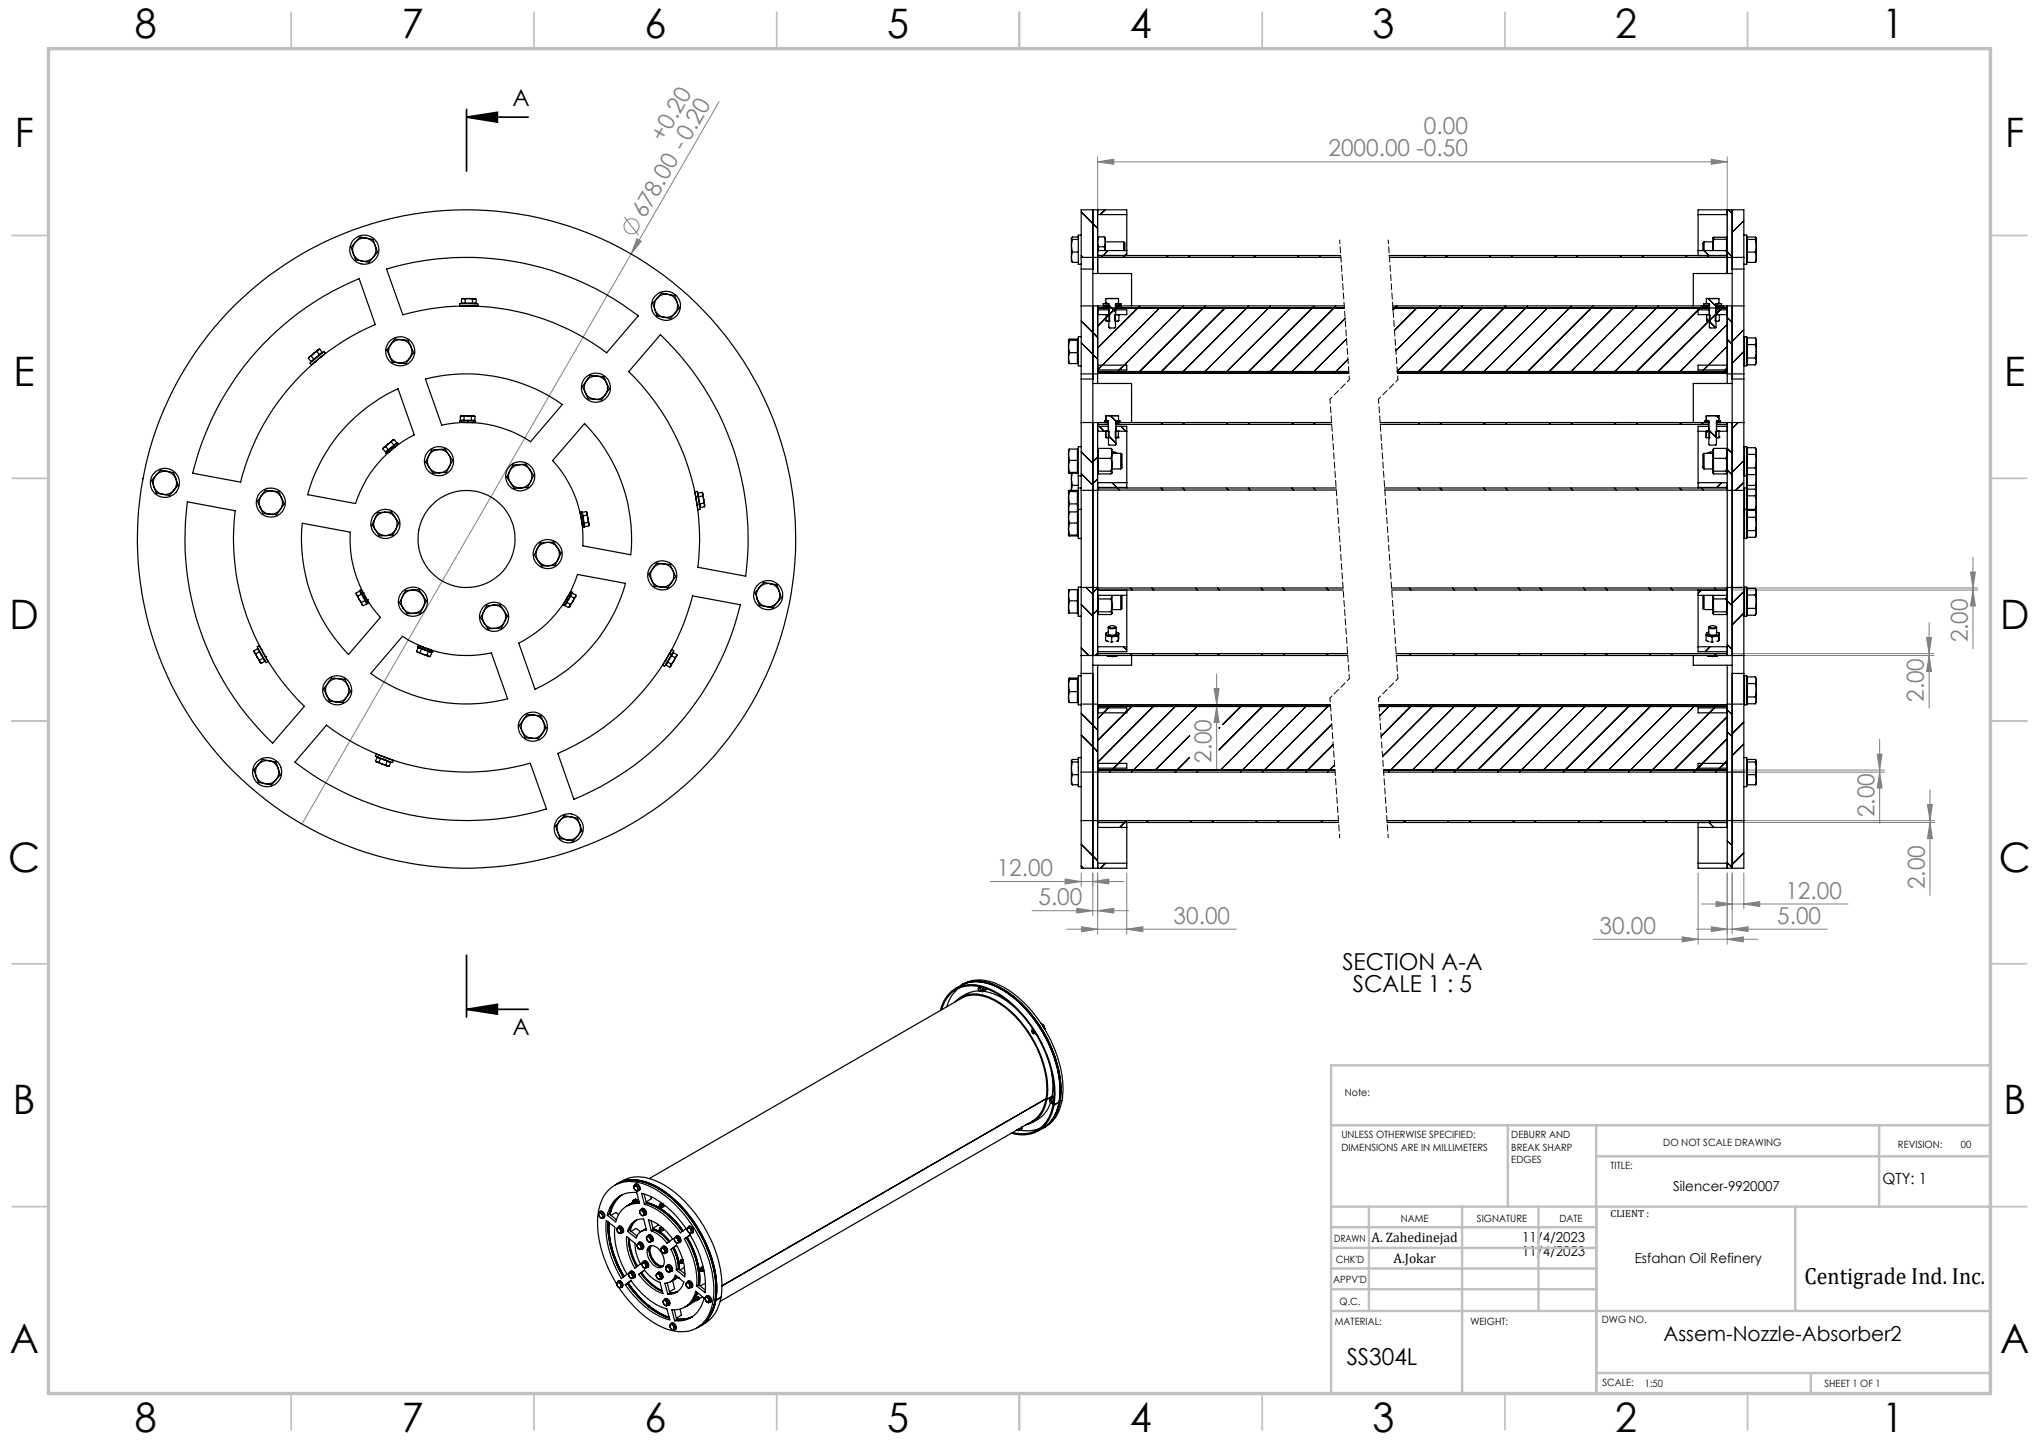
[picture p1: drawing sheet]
<svg xmlns="http://www.w3.org/2000/svg" width="420mm" height="297mm" viewBox="0 0 420 297" stroke-linecap="round" stroke-linejoin="round" font-family="sans-serif">
<defs><g id="words">
<g font-size="8.4">
<text x="27.7" y="7.9">8</text>
<text x="82.7" y="7.9">7</text>
<text x="132.7" y="7.9">6</text>
<text x="182.7" y="7.9">5</text>
<text x="232.7" y="7.9">4</text>
<text x="282.7" y="7.9">3</text>
<text x="332.7" y="7.9">2</text>
<text x="387.7" y="7.9">1</text>
<text x="3" y="30.3">F</text>
<text x="413" y="30.3">F</text>
<text x="2.8" y="79.5">E</text>
<text x="412.8" y="79.5">E</text>
<text x="2" y="129.5">D</text>
<text x="412" y="129.5">D</text>
<text x="1.7" y="179.5">C</text>
<text x="411.7" y="179.5">C</text>
<text x="2.7" y="229.5">B</text>
<text x="412.7" y="229.5">B</text>
<text x="2" y="278.8">A</text>
<text x="412" y="278.8">A</text>
<text x="27.7" y="294.9">8</text>
<text x="82.7" y="294.9">7</text>
<text x="132.7" y="294.9">6</text>
<text x="182.7" y="294.9">5</text>
<text x="232.7" y="294.9">4</text>
<text x="282.7" y="294.9">3</text>
<text x="332.7" y="294.9">2</text>
<text x="387.7" y="294.9">1</text>
</g>
<g font-size="4.8">
<text x="105.5" y="21.9">A</text>
<text x="276.5" y="199.9">SECTION A-A</text>
<text x="278.7" y="204.4">SCALE 1 : 5</text>
<text x="105.5" y="213.2">A</text>
<text x="371.7" y="264.5">Centigrade Ind. Inc.</text>
<text x="277.4" y="281.1">SS304L</text>
</g>
<g font-size="4.8" fill="#808080">
<text x="136.7" y="29.5" transform="rotate(-60 136.7 29.5)">+0.20</text>
<text x="293.3" y="27.7">0.00</text>
<text x="273.7" y="32.2">2000.00 -0.50</text>
<text x="132.8" y="45.2" transform="rotate(-60 132.8 45.2)">678.00 -0.20</text>
<text x="405.3" y="132.3" transform="rotate(-90 405.3 132.3)">2.00</text>
<text x="396.3" y="144.6" transform="rotate(-90 396.3 144.6)">2.00</text>
<text x="249.5" y="157.2" transform="rotate(-90 249.5 157.2)">2.00</text>
<text x="386.1" y="168.3" transform="rotate(-90 386.1 168.3)">2.00</text>
<text x="205.3" y="180.5">12.00</text>
<text x="367.8" y="185.1">12.00</text>
<text x="396.5" y="183.1" transform="rotate(-90 396.5 183.1)">2.00</text>
<text x="213.9" y="186.5">5.00</text>
<text x="241.8" y="190.3">30.00</text>
<text x="366.1" y="190.3">5.00</text>
<text x="329.5" y="192.4">30.00</text>
</g>
<text font-size="4.2" x="342.6" y="276.1">Assem-Nozzle-Absorber2</text>
<text font-size="3.2" x="387.7" y="243.9">QTY: 1</text>
<g font-size="2.8">
<text x="344.7" y="245.3">Silencer-9920007</text>
<text x="282.5" y="255.9">A. Zahedinejad</text>
<text x="313.5" y="255.9">11/4/2023</text>
<text x="287" y="260.1">A.Jokar</text>
<text x="313.5" y="258.7">11/4/2023</text>
<text x="336.7" y="260.1">Esfahan Oil Refinery</text>
</g>
<g font-size="2.1">
<text x="277" y="225.8">Note:</text>
<text x="276.3" y="234.5">UNLESS OTHERWISE SPECIFIED:</text>
<text x="276.3" y="237">DIMENSIONS ARE IN MILLIMETERS</text>
<text x="311.3" y="234.5">DEBURR AND</text>
<text x="311.3" y="237">BREAK SHARP</text>
<text x="311.3" y="239.5">EDGES</text>
<text x="342.6" y="235.9">DO NOT SCALE DRAWING</text>
<text x="391" y="236.5">REVISION:</text>
<text x="403.9" y="236.5">00</text>
<text x="331.8" y="240.8">TITLE:</text>
<text x="288.5" y="251.7">NAME</text>
<text x="304.2" y="251.7">SIGNATURE</text>
<text x="321.2" y="251.7">DATE</text>
<text x="331.8" y="250.7">CLIENT :</text>
<text x="274.8" y="255.8">DRAWN</text>
<text x="275.1" y="260.1">CHK'D</text>
<text x="274.6" y="264.2">APPV'D</text>
<text x="275.9" y="268.7">Q.C.</text>
<text x="275" y="273">MATERIAL:</text>
<text x="302.9" y="273">WEIGHT:</text>
<text x="330" y="272.5">DWG NO.</text>
<text x="330.1" y="285.6">SCALE:</text>
<text x="338.8" y="285.6">1:50</text>
<text x="375.8" y="285.6">SHEET 1 OF 1</text>
</g>
</g></defs>
<g fill="none" stroke="#808080" stroke-width=".21">
<path d="M148.1 20.9l-18.1 31.4M226.1 33.3l3.3-.5v1zM226.1 32.3v19.3M226.1 33.3h129.7M352.5 32.8l3.3 .5-3.3 .5zM355.8 32.3v19.3M128.6 44.7l3 3.8M130 52.3l-67.8 117.4M131.2 49.2l.9 .5-2.1 2.6zM405.9 117.8h1l-.5 3.3zM406.4 114.8v18.8M250.6 138.8v19.7"/>
<path d="M356.8 121.5h50.6M356.8 121.1h50.6M356.8 134.6h41.6M356.8 135h41.6M396.8 131.3h1.1l-.5 3.3zM397.4 135l.5 3.3h-1.1zM397.4 128.3v17.6M406.4 121.5l.5 3.3h-1zM250.1 141.8h1l-.5 3.3zM250.6 145.5l.5 3.3h-1zM356.8 159h31.4M356.8 158.6h31.4"/>
<path d="M386.7 155.3h1l-.5 3.3zM387.2 152.3v17.3M387.2 159l.5 3.3h-1zM222.7 179.8v2.8M225.1 179.8v8.8M226.1 179.8v12.6M232.1 179.8v12.6M349.8 179.8v14.7M355.8 179.8v14.7M356.8 179.8v12.6M356.8 169.4h41.7M356.8 169h41.7"/>
<path d="M359.2 179.8v7.4M397 165.7h1l-.5 3.3zM397.5 169.4l.5 3.3h-1zM397.5 162.7v21.7M204 181.6h27.5M212.6 187.6h19.8M219.4 181l3.3 .6-3.3 .5zM219.7 191.4h35M221.8 187.1l3.3 .5-3.3 .5zM222.8 190.9l3.3 .5-3.3 .5zM225.1 181.6l3.3-.6v1.1zM226.1 187.6l3.3-.5v1z"/>
<path d="M232.1 191.4l3.3-.5v1zM328.2 193.5h33.9M346.5 193l3.3 .5-3.3 .5zM349.4 191.4h27M350.4 186.2h30.3M352.5 190.9l3.3 .5-3.3 .5zM353.5 185.7l3.3 .5-3.3 .5zM355.8 193.5l3.3-.5v1zM356.8 191.4l3.3-.5v1zM359.2 186.2l3.3-.5v1z"/>
<circle cx="130.1" cy="46.6" r="1.57"/>
</g>
<path d="M96.1 24.1h12.7M96.1 22.5v12.7M96.1 24.1l6.3-1v2zM96.1 196.7v12.8M96.1 207.9h12.7M96.1 207.9l6.3-1v2z" fill="none" stroke="#000" stroke-width=".35"/>
<path d="M275.9 49.4l2 28.8M285.9 49.4l2 28.8M273.9 143.8l2 28.8M283.9 143.8l2 28.8" fill="none" stroke="#000" stroke-width=".21" stroke-dasharray="1.3 .6" stroke-dashoffset=".5"/>
<path d="M277.9 78.2l-4 4M287.9 78.2l-4 4M277.9 139.8l-4 4M287.9 139.8l-4 4" fill="none" stroke="#000" stroke-width=".21" stroke-dasharray="1.3 .6" stroke-dashoffset=".7"/>
<path d="M273.9 82.2l4 57.6M283.9 82.2l4 57.6" fill="none" stroke="#000" stroke-width=".21" stroke-dasharray="1.3 .6" stroke-dashoffset=".4"/>
<g fill="none" stroke="#c0c0c0" stroke-width=".35">
<path d="M60 2.5v7.5M110 2.5v7.5M160 2.5v7.5M210 2.5v7.5M260 2.5v7.5M310 2.5v7.5M360 2.5v7.5M2.5 48.5h7.5M410 48.5h7.5M2.5 98.5h7.5M410 98.5h7.5M2.5 148.5h7.5"/>
<path d="M410 148.5h7.5M2.5 198.5h7.5M410 198.5h7.5M2.5 248.5h7.5M410 248.5h7.5M60 287v7.5M110 287v7.5M160 287v7.5M210 287v7.5M260 287v7.5M310 287v7.5M360 287v7.5"/>
</g>
<g fill="none" stroke="#c0c0c0" stroke-width=".5">
<path d="M410 219.4h-135.8v67.4M274.2 231.8h135.8M310.6 231.8v16.7M328.8 231.8v55.2M328.8 238.2h81.2M387.1 231.8v16.7M274.2 248.5h135.8M274.2 257h54.6M274.2 252.8h54.6M282 248.5v21.5M301.2 248.5v38.3M316.9 248.5v21.5"/>
<path d="M369.8 248.5v21.5M274.2 265.5h54.6M274.2 261.3h54.6M274.2 270h135.8M328.8 282.8h81.2M373 282.8v4.2"/>
</g>
<path d="M10 10h400v277h-400z" fill="none" stroke="#c0c0c0" stroke-width=".7"/>
<path d="M96.1 24.1l6.3-1v2zM96.1 207.9l6.3-1v2z" fill="#000"/>
<g fill="#808080">
<path d="M131.2 49.2l.9 .5-2.1 2.6z"/>
<path d="M352.5 32.8l3.3 .5-3.3 .5zM226.1 33.3l3.3-.5v1zM356.8 191.4l3.3-.5v1zM352.5 190.9l3.3 .5-3.3 .5zM226.1 187.6l3.3-.5v1zM221.8 187.1l3.3 .5-3.3 .5z"/>
<path d="M346.5 193l3.3 .5-3.3 .5zM355.8 193.5l3.3-.5v1zM222.8 190.9l3.3 .5-3.3 .5zM232.1 191.4l3.3-.5v1z"/>
<path d="M359.2 186.2l3.3-.5v1zM353.5 185.7l3.3 .5-3.3 .5z"/>
<path d="M225.1 181.6l3.3-.6v1.1zM219.4 181l3.3 .6-3.3 .5z"/>
<path d="M406.4 121.5l.5 3.3h-1zM405.9 117.8h1l-.5 3.3z"/>
<path d="M397.5 169.4l.5 3.3h-1zM397 165.7h1l-.5 3.3zM387.2 159l.5 3.3h-1zM386.7 155.3h1l-.5 3.3zM250.6 145.5l.5 3.3h-1zM250.1 141.8h1l-.5 3.3z"/>
<path d="M396.8 131.3h1.1l-.5 3.3zM397.4 135l.5 3.3h-1.1z"/>
</g>
<g fill="none" stroke="#000" stroke-width=".25">
<path d="M72.8 52.2l.4 1.3 1.4 .3M72.8 52.2a2.34 2.34 0 0 0 1.8 1.6M73.2 49.9a2.32 2.32 0 0 0-.4 2.3M73.2 49.9l-.9 1 .5 1.3M75.5 49.1a2.41 2.41 0 0 1 1.8 1.5M75.5 49.1l1.3 .2 .5 1.3M75.5 49.1l-1.4-.3-.9 1.1M75.5 49.1a2.53 2.53 0 0 0-2.3 .8M76.9 53a2.42 2.42 0 0 1-2.3 .8M76.9 53l-.9 1-1.4-.2M77.3 50.6a2.4 2.4 0 0 1-.4 2.4M77.3 50.6l.5 1.3-.9 1.1"/>
<path d="M79.6 55.4a58.1 58.1 0 0 1 51.9 9.6l-6.5 7.7a47.9 47.9 0 0 0-42-7.9zM220.7 50.6l.2 1.3M220.7 50.6v2.4M220.7 53l.2 1M220.7 49.1l.2 .2M220.7 49.1v1.5M220.7 53v.8l.2 .2M220.7 49v.1M220.9 49.3l-.2 1.3M220.9 51.9l-.2 1.1M220.9 51.9h1.2M220.9 54h1.2"/>
<path d="M220.9 49.3h1.2M222.1 48.8h-1.2l-.2 .3M222.7 53v2.4M222.7 48.4h-.6v6h.6M222.7 53h53.5M222.7 55.4h2.4M222.7 55.4v21.6M225.1 53v2.4M225.1 56.3h8v6.7M225.1 43.2v9.8M225.1 55.4v21.6M226.1 43.2v13.1"/>
<path d="M226.1 52.6h50.1M226.1 44.2h6M226.3 50.8l-.2 .8h6M226.3 48.8a2.58 2.58 0 0 0 0 2M226.3 48.8l-.2 .2M226.3 50.8h1.2M226.3 48.8h1.2M227.5 48.8l.2 1M227.5 48.8l.2 .2v.8M227.7 49.8l-.1 1.8-.1-.8M227.7 49.8l-.2 1M227.7 49.8h3.8"/>
<path d="M231.5 49.8l.2 .3v1.5M231.5 49.8v1.8M232.1 44.2v7.4M232.1 44.2v-1h-9.4v9.8M232.1 51.6v1M286.1 52.6h69.7M286.2 53h73M349.8 44.2v7.4M349.8 44.2v-1h9.4v9.8M349.8 51.6v1M349.8 51.6h6M349.8 44.2h6"/>
<path d="M351 49.8v1.8M351 49.8l-.2 .3v1.5M351 49.8h1.8M352.8 50.5l.2 1.1M352.8 50.5v1.1M352.8 49.1l.2 .2M352.8 49.1v1.4M352.8 49.1l.2-.2h2.6v2.7M352.8 49h.1M353 49.3l-.2 1.2M353 49.3h2.6M355.6 49h.2"/>
<path d="M355.8 43.2v13.1M356.8 53v2.4M356.8 43.2v9.8M356.8 55.4v21.6M356.8 55.4h2.4M356.8 56.3h-8v6.7M359.2 53v2.4M359.2 48.4h.6v6h-.6M359.2 55.4v21.6M359.8 49h.1M359.8 53.8h.1M359.9 51.9h1.7"/>
<path d="M359.9 49.3h1.7M361.6 51.9l.2 1.1M361.6 49.3l.2 1.3M361.8 53l-.2 1M361.8 50.6l-.2 1.3M361.8 50.6v2.4M361.8 49.1l-.2 .2M361.8 49.1v1.5M361.8 53v.8l-.2 .2M361.8 49.1l-.2-.3h-1.7v5.2h1.7M361.8 49v.1M55.5 69.6a57.8 57.8 0 0 1 18.5-12.2l3.3 9.4a48 48 0 0 0-27.7 32.5l-9.9-1.8a58 58 0 0 1 15.8-27.9z"/>
<path d="M63.5 73.8l.6 .7 .5-.5M63.7 73.5l-.2 .3M63.9 74.8l2.8-2.4 .3 .4-2.8 2.3zM64.1 73.3l-.4 .2M64.1 73.3l.5 .7M64.2 74.3l.1 .1M64.6 72.8l-.9 .7M64.6 72.8l-.5 .5M64.9 74.5h.1M65 74.5h.1M65.3 72.4l-.7 .4M65.3 72.4l.5 .6"/>
<path d="M65.5 72.1l-.9 .7M65.5 72.1l-.2 .3M65.8 73l-1.2 1M65.9 71.9l-.4 .2M65.9 71.9l.5 .7-.6 .4M66.2 73.4h.1M66.2 72.7l.1 .1M80.3 73.3l.5 1.3 1.4 .2M80.3 73.3a2.27 2.27 0 0 0 1.9 1.5M80.5 71a2.37 2.37 0 0 0-.2 2.3M80.5 71l-.8 1.1 .6 1.2M82.7 70a2.46 2.46 0 0 0-2.2 1"/>
<path d="M82.7 70a2.58 2.58 0 0 1 1.9 1.4M82.7 70l1.3 .1 .6 1.3M82.7 70l-1.4-.2-.8 1.2M84.4 73.8l-.8 1.1-1.4-.1M84.4 73.8a2.44 2.44 0 0 1-2.2 1M84.6 71.4a2.33 2.33 0 0 1-.2 2.4M84.6 71.4l.6 1.2-.8 1.2M87.6 78.1a34.2 34.2 0 0 1 28.2 5.2l-6.5 7.7a23.9 23.9 0 0 0-18.3-3.4zM94.7 62.5l3.7 .1v.4h-3.7zM95.1 61.6l-.1 .8h3.1v-.8M95.2 62.4v.1M95.4 61.5l.4 .1"/>
<path d="M95.4 61.5h1.2M95.4 61.5l-.3 .1M95.7 63h.1M95.8 61.6v.8M96.6 61.5l-.8 .1M96.6 61.5l.7 .1M96.6 61.5h1.1M97.3 61.6v.8M97.4 63h.1M97.7 61.5l.4 .1M97.7 61.5l-.4 .1M97.9 62.4v.2"/>
<path d="M120.8 78.5l-.8 1.1 .6 1.3M120.8 78.5a2.43 2.43 0 0 0-.2 2.4M123 77.5a2.44 2.44 0 0 0-2.2 1M123 77.5l-1.4-.2-.8 1.2M123 77.5a2.32 2.32 0 0 1 1.9 1.3M123 77.5l1.4 .1 .5 1.2M124.9 78.8a2.43 2.43 0 0 1-.2 2.4M124.9 78.8l.6 1.3-.8 1.1M134.9 63.8a2.38 2.38 0 0 0 1.8 1.5M134.9 63.8l.5 1.3 1.3 .2M135.4 61.4l-1 1.1 .5 1.3M135.4 61.4a2.53 2.53 0 0 0-.5 2.4"/>
<path d="M136 68.9a58.2 58.2 0 0 1 17.6 49.8l-9.8-1.9a48.1 48.1 0 0 0-14.3-40.3zM137.6 60.6l1.4 .3 .5 1.3M137.6 60.6a2.38 2.38 0 0 1 1.9 1.6M137.6 60.6a2.3 2.3 0 0 0-2.2 .8M137.6 60.6l-1.4-.2-.8 1M139 64.6a2.3 2.3 0 0 1-2.3 .7M139 64.6l-.9 1-1.4-.3M139.5 62.2a2.53 2.53 0 0 1-.5 2.4M139.5 62.2l.4 1.3-.9 1.1M220.1 73.8l.2 1.1M220.1 71.4l.2 1.2M220.1 71.4v2.4"/>
<path d="M220.1 73.8v.2a.72 .72 0 0 0 .2 .9M220.1 70l.2 .1M220.1 70v1.4M220.1 70l1.8-.2v5.1h-1.6M220.3 72.6l-.2 1.2M220.3 70.1l-.2 1.3M220.3 72.6h1.6M220.3 70.1h1.6M221.9 70h.2M221.9 74.8h.2M222.7 77v1.1M222.7 69.4h-.6v5.9h.6"/>
<path d="M222.7 77h3.4M222.7 63h5.7M222.7 78.1h2.4M222.7 78.1v22.9M225.1 78.1v60.6M225.1 77v1.1M225.1 79h8v8M226.1 77v2M226.1 75.2h6v1h-6M226.1 63.4h50.8M226.1 76.6h51.7M226.1 64.8h2.3l.2 .1v1.2l-.2 .1"/>
<path d="M226.1 63.8h2.3v1M226.1 76.5h51.7M226.1 76.9h51.7M226.1 63v14M227.3 62.5h1.1M227.3 62.5v.5M227.9 66h.1M227.9 64.8v1.4h.5M227.9 61.5h2.4M227.9 61.5h-.1l.1 1h-.6M228.3 62.5v.5M228.4 62.5v4.9l.2 .2h1l.2-.2v-4.8l1.1-.1"/>
<path d="M228.4 63v.4M228.4 66.2h.1M229.8 66.2h.1M229.8 64.8l-.2 .1v1.2l.2 .1M229.8 63.8h2.3v1h-2.3zM229.9 62.5v.5M230.3 61.5h.1l-.1 1h.6M230.3 64.8l.2 .1v1.1l-.2 .2h-.5M230.9 62.5v.5M276.9 63h-47.1v.4M286.9 63h65.2M286.9 63.4h68.9"/>
<path d="M287.8 76.5h68M287.8 76.6h68M287.8 76.9h68M350.9 62.5h1.1M350.9 62.5v.5M351.5 66h.1M351.5 64.8v1.4h.6M351.6 61.5h2.4M351.6 61.5h-.1l.1 1h-.7M352 62.5v.5M352 62.5l.1 .1v4.8l.1 .2h1.1l.2-.2-.1-4.8 .2-.1M352.1 64.8v-1h-2.3v1l2.4 .1v1.2l-.1 .1"/>
<path d="M352.1 63v.4M352.1 66.2h.1M353.4 66.2h.1M353.6 62.5h1M353.6 62.5v.5M354 61.5v1h.6M354 64.8l.2 .1v1.1l-.2 .2h-.6M354.6 62.5v.5M355.8 77v2M355.8 77h3.4M355.8 75.2h-6v1h6M355.8 63v14"/>
<path d="M355.8 64.8h-2.4l-.1 .1v1.2l.1 .1M355.8 63.8h-2.3v1M356.8 78.1v60.6M356.8 77v1.1M356.8 78.1h2.4M356.8 79h-8v8M359.2 77v1.1M359.2 75.2l.1 .1M359.2 78.1v22.9M359.2 63h-5.8l.1 .4M359.3 69.4v5.9M359.3 69.4h.5v5.9h-.5"/>
<path d="M359.3 69.4l-.1 .1M359.8 70h.1M359.8 74.8h.1M359.9 71h1.7M359.9 73.7h1.7M361.6 71l.2 1.4M361.6 73.7l.2 .7M361.6 69.6l.2 .7M361.6 69.6h-1.7v5.5h1.7M361.8 72.4l-.2 1.3M361.8 70.3l-.2 .7M361.8 70.3v2.1"/>
<path d="M361.8 72.4v2M361.8 74.4l-.2 .7M32.1 97.9l-.8 1.1 .4 1.3M32.1 97.9a2.4 2.4 0 0 0-.4 2.4M34.4 97.1a2.42 2.42 0 0 0-2.3 .8M34.4 97.1l-1.3-.3-1 1.1M34.4 97.1a2.51 2.51 0 0 1 1.8 1.6M34.4 97.1l1.4 .3 .4 1.3M36.2 98.7a2.23 2.23 0 0 1-.4 2.3M36.2 98.7l.5 1.3-.9 1M71.8 87.2a34.8 34.8 0 0 1 10.2-7.1l3.3 9.5a24 24 0 0 0-12.1 14.1l-9.8-1.8a34.1 34.1 0 0 1 8.4-14.7zM78.9 92.5l.5 .6 .6-.5"/>
<path d="M79.1 92.1l-.2 .4M79.4 93.2l2.5-2 .2 .3-2.5 2zM79.5 92l-.4 .1M79.5 92l.5 .6M79.6 93v.1M80 91.4l-.5 .6M80 91.4l-.9 .7M80.2 93h.1M80.6 91l-.6 .4M80.6 91l.5 .7M80.8 90.7l-.8 .7M80.8 90.7l-.2 .3"/>
<path d="M81.1 91.7l-1.1 .9M81.2 90.6l-.4 .1M81.2 90.6l.5 .6-.6 .5M81.5 92h.1M81.6 91.3v.1M88.3 93.9l-.6 1.2 .7 1.2M88.3 93.9a2.42 2.42 0 0 0 .1 2.4M88.4 96.3l.8 1.2 1.4-.1M88.4 96.3a2.38 2.38 0 0 0 2.2 1.1M90.3 92.6a2.36 2.36 0 0 0-2 1.3M90.3 92.6l-1.4 .1-.6 1.2M90.3 92.6a2.38 2.38 0 0 1 2.1 1.1"/>
<path d="M90.3 92.6l1.4-.1 .7 1.2M92.4 93.7a2.42 2.42 0 0 1 .2 2.4M92.4 93.7l.8 1.1-.6 1.3M92.6 96.1l-.6 1.2-1.4 .1M92.6 96.1a2.36 2.36 0 0 1-2 1.3M94.7 86.7h3.2v.3h-3.2zM94.8 85.7v.9h3v-.8M95 86.6v.1M95.2 85.6l.4 .2M95.2 85.6l1.1 .1M95.2 85.6l-.4 .1M95.5 87h.1"/>
<path d="M95.6 85.8v.8M96.3 85.7l-.7 .1M96.3 85.7l.8 .1M96.3 85.7h1.2M97.1 85.8v.8M97.1 87h.1M97.5 85.7l.3 .1M97.5 85.7l-.4 .1M97.6 86.6v.1M105 97a2.32 2.32 0 0 0 .2 2.4M105 97l-.6 1.2 .8 1.2M105.2 99.4a2.31 2.31 0 0 0 2.1 1.1"/>
<path d="M105.2 99.4l.7 1.2 1.4-.1M107 95.7l-1.4 .1-.6 1.2M107 95.7a2.48 2.48 0 0 0-2 1.3M107 95.7a2.38 2.38 0 0 1 2.1 1.1M107 95.7l1.4-.1 .7 1.2M109.1 96.8a2.44 2.44 0 0 1 .2 2.4M109.1 96.8l.8 1.1-.6 1.3M109.3 99.2a2.49 2.49 0 0 1-2 1.3M109.3 99.2l-.6 1.2-1.4 .1M120.4 87.2a34 34 0 0 1 9.5 27.1l-9.8-1.9a23.7 23.7 0 0 0-6.3-17.5zM120.6 80.9l.5 1.2 1.4 .1M120.6 80.9a2.32 2.32 0 0 0 1.9 1.3"/>
<path d="M124.7 81.2a2.25 2.25 0 0 1-2.2 1M124.7 81.2l-.8 1.2-1.4-.2M220.1 93.7l.2 1.1M220.1 93.7v2.4M220.1 96.1l.2 1.2M220.1 96.1v1.3M220.3 92.5l-.2 1.2M220.3 94.8l-.2 1.3M220.3 92.5a.67 .67 0 0 0-.2 .9v.3M220.3 97.3l-.2 .1M220.3 92.5h1.6v5l-1.8-.1M220.3 94.8h1.6"/>
<path d="M220.3 97.3h1.6M220.7 98.7l.2 1.3M220.7 98.7v2.3l.2-1M220.7 97.5v1.2M220.9 97.5l-.2 1.2M220.9 100h1.2M221.9 92.6h.2M221.9 97.4h.2M222.1 98v2.5M222.1 98h.6M222.7 92h-.6v6M222.7 87h5.6"/>
<path d="M226.1 92.6h.1M226.1 97.4h.1M226.1 99.4h6M226.1 88.8l2.4 .1v1.2l-.2 .1M226.1 87.8h2.2v1M226.1 87v14M226.2 94.4h2.6M226.2 97h2.6M227.5 86.7h.8v.7h-2.2M227.5 86.7v.3M227.8 88.9v-.1v1.4h.5M227.8 86.6h.1"/>
<path d="M227.8 85.7v.1M227.8 86.6v.1M227.8 85.7v.9M227.8 85.6h2.6M227.8 86.7h-.3M227.8 85.6v.1M228.2 86.7l.1 4.8 .2 .2h1.2l.2-.2v-4.8M228.3 90.2h.1M228.8 94.4l.3 1.3M228.8 97l.3 .3M228.8 92.4l.3 1M228.8 92.4h-2.6v5.2h2.6l.3-.3"/>
<path d="M228.8 92.4l.3 .2v.8M229.1 95.7l-.3 1.3M229.1 93.4l-.3 1M229.1 93.4v2.3M229.1 95.7v1.6M229.1 97.3l-.1 .1M229.1 93.4h1.8M229.1 96.6h1.8M229.1 93h.1M229.2 93l1 .4M229.2 93v.4M229.9 90.2h.1"/>
<path d="M229.9 87h44.3M229.9 86.7h.8M229.9 88.8v-1h2.2v1M229.9 86.7v.7h44.4M230.4 90.1h.1M230.4 88.8h.1M230.4 86.7h.3M230.4 85.6v1.1M230.4 88.8v1.4h-.5M230.7 86.7v.3M230.9 93.4v3.2M230.9 93.4l.2 .2v2.8l-.2 .2"/>
<path d="M232.1 88.8v10.6M232.1 88.8l-2.4 .1v1.2l.2 .1M232.1 99.4v1M284.3 87h67.7M349.8 88.8v10.6M349.8 88.8v-1h2.2v1M349.8 99.4h6M349.8 99.4v1M349.8 88.8l2.3 .1v1.2l-.1 .1M351 93.4v3.2M351 93.4a1.46 1.46 0 0 0-.2 1.4v1.6l.2 .2M351 93.4h1.8"/>
<path d="M351 96.6h1.8M351.2 86.7h.8v.7h-67.7M351.2 86.7v.3M351.4 88.9l.1-.1v1.4h.5M351.5 86.6h.1M351.5 85.7v.1M351.5 86.6v.1M351.5 85.7v.9M351.5 85.6h2.5M351.5 86.7h-.3M351.5 85.6v.1M351.9 86.7l.1 4.8 .1 .2h1.3l.2-.2v-4.8"/>
<path d="M352 90.2h.1M352.8 93.4v4h.2M352.8 93l-1.2 .4M353 92.6h-.2v.8M353 94.4h2.5M353 97h2.5M353.6 90.2h.1M353.6 87h5.6M353.6 88.8h2.2M353.6 88.8l-.2 .1 .2 1.3M354 86.7h.4M354 85.6v1.1"/>
<path d="M354.1 90.1h.1M354.1 88.8h.1M354.1 88.8v1.4h-.5M354.4 86.7h-.8v.7h2.2M354.4 86.7v.3M355.5 94.4l.2 1.3M355.5 97l.2 .3M355.5 92.4l.2 1M355.5 92.4h-2.5v5.2h2.5l.2-.3M355.5 92.4l.2 .2v.8M355.7 95.7l-.2 1.3M355.7 93.4l-.2 1"/>
<path d="M355.7 93.4v2.3M355.7 95.7v1.6M355.7 97.3v.1M355.7 93.4h.1M355.7 96.6h.1M355.8 87.8h-2.2v1M355.8 87v14M359.2 97.8l.1 .2M359.3 92h.5v6M359.3 92v6M359.3 98h.5M359.3 92l-.1 .1"/>
<path d="M359.8 98v2.5M359.8 92.6h.1M359.8 97.4h.1M359.9 93.6h1.7M359.9 96.4h1.7M359.9 97.8h1.7M359.9 100h1.7M361.6 93.6l.2 1.4M361.6 96.4l.2 .7M361.6 92.2l.2 .7M361.6 100l.2 1M361.6 92.2h-1.7v18.5h1.7"/>
<path d="M361.6 97.6l.2 1.1M361.8 95l-.2 1.4M361.8 92.9l-.2 .7M361.8 92.9v2.1M361.8 95v2.1M361.8 97.1l-.2 .7M361.8 97.1v.3M361.8 98.7l-.2 1.3M361.8 98.7v2.3M361.8 97.4v1.3M361.8 97.4l-.2 .4M31.7 100.3l.5 1.3 1.3 .2"/>
<path d="M31.7 100.3a2.41 2.41 0 0 0 1.8 1.5M35.8 101l-.9 1.1-1.4-.3M35.8 101a2.42 2.42 0 0 1-2.3 .8M38.6 103.4l9.8 1.8a48.1 48.1 0 0 0 14.3 40.3l-6.5 7.6a58.1 58.1 0 0 1-17.6-49.7zM53.6 104.5a2.32 2.32 0 0 0 2 1.4M53.6 104.5l.6 1.3 1.4 .1M53.8 102.1a2.43 2.43 0 0 0-.2 2.4M53.8 102.1l-.8 1.2 .6 1.2M56 101.1a2.44 2.44 0 0 0-2.2 1M56 101.1a2.32 2.32 0 0 1 2 1.4M56 101.1l1.4 .1 .6 1.3M56 101.1l-1.4-.1-.8 1.1"/>
<path d="M57.7 104.9l-.8 1.1-1.3-.1M57.7 104.9a2.44 2.44 0 0 1-2.1 1M58 102.5a2.43 2.43 0 0 1-.3 2.4M58 102.5l.6 1.3-.9 1.1M62.3 107.8l9.8 1.8a24.1 24.1 0 0 0 6.3 17.6l-6.6 7.6a34 34 0 0 1-9.5-27zM77.2 106.8a2.32 2.32 0 0 0 .2 2.4M77.2 106.8l-.6 1.3 .8 1.1M77.4 109.2l.7 1.2 1.4-.1M77.4 109.2a2.31 2.31 0 0 0 2.1 1.1M79.2 105.5a2.48 2.48 0 0 0-2 1.3M79.2 105.5a2.38 2.38 0 0 1 2.2 1.1M79.2 105.5l1.4-.1 .8 1.2"/>
<path d="M79.2 105.5l-1.3 .1-.7 1.2M81.4 106.6a2.44 2.44 0 0 1 .1 2.4M81.4 106.6l.8 1.1-.7 1.3M81.5 109l-.6 1.2-1.4 .1M81.5 109a2.3 2.3 0 0 1-2 1.3M110.7 113.1a2.44 2.44 0 0 0 .1 2.4M110.7 113.1l-.7 1.2 .8 1.2M110.8 115.5a2.38 2.38 0 0 0 2.2 1M110.8 115.5l.8 1.1 1.4-.1M112.7 111.7h1.4l.7 1.1M112.7 111.7a2.41 2.41 0 0 1 2.1 1.1M112.7 111.7a2.3 2.3 0 0 0-2 1.4"/>
<path d="M112.7 111.7l-1.4 .1-.6 1.3M114.8 112.8a2.36 2.36 0 0 1 .2 2.4M114.8 112.8l.8 1.1-.6 1.3M115 115.2a2.42 2.42 0 0 1-2 1.3M115 115.2l-.7 1.2-1.3 .1M119 118.3l9.8 1.9a34 34 0 0 1-18.6 21.8l-3.3-9.5a24 24 0 0 0 12.1-14.2zM119.5 105.5l.3-.1 .6 3.2-.3 .1zM119.6 106.3h.1M119.9 105.7h.1M119.9 107.8v.1M120.1 106.3l.2 1.4M120.3 107.7l.1 .8 .8-.2"/>
<path d="M120.4 108.3h-.1M120.8 105.4l.1 .3M120.8 105.4l-.9 .1 .2 .8M120.9 106.1l.2 .8M120.9 106.1l-.8 .2M120.9 105.7v.4M120.9 105.7l.2 1.2M121.1 106.9v.7M121.1 106.9l.2 1M121.1 107.6l-.8 .1M121.1 107.6l.2 .3M121.3 107.9l-.1 .4"/>
<path d="M134.2 119.5a2.32 2.32 0 0 0 2 1.4M134.2 119.5l.6 1.3 1.4 .1M134.4 117.1a2.43 2.43 0 0 0-.2 2.4M134.4 117.1l-.8 1.1 .6 1.3M136.6 116.1l-1.3-.1-.9 1.1M136.6 116.1a2.44 2.44 0 0 0-2.2 1M136.6 116.1a2.44 2.44 0 0 1 2 1.4M136.6 116.1l1.4 .1 .6 1.3M138.4 119.9a2.44 2.44 0 0 1-2.2 1M138.4 119.9l-.9 1.1-1.3-.1M138.6 117.5a2.56 2.56 0 0 1-.2 2.4M138.6 117.5l.6 1.3-.8 1.1"/>
<path d="M143.1 101.3l.5-.1 .6 3.7-.4 .1zM143.3 102.3h.1M143.6 103.9h.1M143.8 101.7l-.1 .1M143.9 102.3l.2 1.5M144.1 104.3h.1M144.1 103.8l.2 .7 .8-.1M144.6 101.4l.1 .4M144.6 101.4l-.8 .2 .1 .7M144.7 102.2l.3 .7M144.7 102.2l-.8 .1M144.7 101.8v.4"/>
<path d="M144.7 101.8l.3 1.1M145 102.9v.7M145 102.9l.1 1.1M145 103.6l-.9 .2M145 103.6l.1 .4M145.1 104v.4M220.1 101.1h.1M220.1 102.5l.2 1.3M220.1 102.5v2.4M220.1 101.1l.2 .1M220.1 101.1v1.4M220.1 104.9v.6"/>
<path d="M220.1 109l.2 1.2M220.1 106.6l.2 1.1M220.1 106.6v2.4M220.1 109v1.3M220.1 105.5v1.1M220.1 101.1l1.8-.1v9.4l-1.8-.1M220.3 101.2l-.2 1.3M220.3 103.8l-.2 1.1M220.3 107.7l-.2 1.3M220.3 105.4l-.2 1.2M220.3 110.2l-.2 .1M220.3 105.4l-.2 .1"/>
<path d="M220.3 103.8h1.6M220.3 101.2h1.6M220.3 110.2h1.6M220.3 107.7h1.6M220.3 105.4h1.6M221.9 105.5h.2M221.9 110.3h.2M221.9 101.1h.2M222.1 100.5v4.4M222.1 104.9v6h.6M222.1 104.9h.6M222.1 100.5h.6"/>
<path d="M222.7 101v20M222.7 101h3.4M226.1 101v20M226.1 100.5h49.1M226.1 100.4h6M226.1 100.9h49.1M232.1 100.4v.1M285.2 100.5h70.6M285.2 100.9h70.6M349.8 100.4v.1M349.8 100.4h6M355.8 101v20"/>
<path d="M355.8 101h3.4M359.2 101v20M359.2 110.8l.1 .1M359.3 104.9v6M359.3 100.5v4.4M359.3 104.9h.5M359.3 104.9l-.1 .2M359.3 100.5h.5M359.3 100.5l-.1 .2M359.8 104.9v6h-.5M359.8 100.5v4.4M359.8 105.5h.1"/>
<path d="M359.8 110.3h.1M359.8 101.1h.1M359.9 104.9h1.7M359.9 105.1h1.7M359.9 106.5h1.7M359.9 109.3h1.7M359.9 100.7h1.7M359.9 102.1h1.7M361.6 106.5l.2 1.4M361.6 105.1l.2 .7M361.6 109.3l.2 .7M361.6 102.1l.2 1.4"/>
<path d="M361.6 100.7l.2 .7M361.6 104.9l.2 .6M361.6 105.1l.2 .4M361.6 100.7l.2 .4M361.8 105.8l-.2 .7M361.8 105.8v2.1M361.8 107.9l-.2 1.4M361.8 107.9v2.1M361.8 110l-.2 .7M361.8 105.5v.3M361.8 101.4l-.2 .7M361.8 101.4v2.1"/>
<path d="M361.8 103.5l-.2 1.4M361.8 103.5v2M361.8 101.1v.3M361.8 101v.1M52.4 134v.4M52.4 134l.7-.4 .3 .7M52.4 134.4l.6 1M52.4 134.4l.3 .3M52.7 134.7l.3 .7M53 135.4l.4 .6M53 135.4l.6 .9M53 133.2l.4-.2 1.8 3.3-.4 .2z"/>
<path d="M53.3 133.7l-.1 .1M53.4 136l.2 .3M53.4 134.3l.8 1.3M53.4 134.3l-.7 .4M53.6 136.3l.2 .3M53.9 133.9h.1M54.2 135.6l-.8 .4M54.2 135.6l.3 .6-.7 .4M54.5 136h-.1M54.7 135.4h.1M54.7 135.3h.1M69.7 139.8a2.36 2.36 0 0 0-2.2 1"/>
<path d="M69.7 139.8a2.58 2.58 0 0 1 1.9 1.4M69.7 139.8l1.3 .1 .6 1.3M69.7 139.8l-1.4-.1-.8 1.1M73.4 122.1v.4M73.4 122.1l.7-.4 .3 .7M73.4 122.5l.6 1M73.4 122.5l.3 .3M73.7 122.8l.3 .7M74 123.5l.5 .6M74 123.5l.5 1M74.2 121.6l.2-.1 1.6 2.7-.3 .1zM74.3 121.8l-.1 .1"/>
<path d="M74.4 122.4l-.7 .4M74.4 122.4l.8 1.3M74.5 124.1v.4M74.5 124.5l.3 .2M74.8 122.1h.1M75.2 123.7l.4 .7-.8 .3M75.2 123.7l-.7 .4M75.6 124.1l-.1 .1M75.6 123.5h.1M82.9 122.9a2.44 2.44 0 0 0 .1 2.4M82.9 122.9l-.6 1.2 .7 1.2M82.9 131.1a24 24 0 0 0 18.3 3.4l3.4 9.4a34 34 0 0 1-28.2-5.2z"/>
<path d="M83 125.3a2.38 2.38 0 0 0 2.2 1M83 125.3l.8 1.1 1.4-.1M84.9 121.5a2.3 2.3 0 0 0-2 1.4M84.9 121.5a2.41 2.41 0 0 1 2.2 1.1M84.9 121.5h1.4l.8 1.1M84.9 121.5l-1.4 .1-.6 1.3M85.8 134.2l.3 .2M85.8 134.2l.3-.8 2.1 .8M86.1 134.4l1.1 .4M86.1 134.4h.4M86.2 132.9l2.9 1.1v.3l-3-1.1zM86.4 133.3l-.1 .2"/>
<path d="M86.5 134.4l.7 .4M86.8 133.6l-.3 .8M86.9 133.2h.1M87.1 122.6l.7 1.2-.6 1.2M87.1 122.6a2.42 2.42 0 0 1 .1 2.4M87.2 125a2.48 2.48 0 0 1-2 1.3M87.2 125l-.6 1.3h-1.4M87.2 134.8l.7 .1M87.2 134.8l1.1 .4M87.9 134.9l.4 .3M88.2 134.2l.7 .2-.2 .8M88.2 134.2l-.3 .7"/>
<path d="M88.3 135.2h.4M88.4 133.8h.1M88.5 133.8h.1M88.8 134.2v.2M99.6 126a2.44 2.44 0 0 0 .2 2.4M99.6 126l-.6 1.2 .8 1.2M99.8 128.4a2.38 2.38 0 0 0 2.1 1M99.8 128.4l.7 1.1 1.4-.1M101.6 124.6h1.4l.8 1.1M101.6 124.6a2.32 2.32 0 0 1 2.2 1.1M101.6 124.6l-1.4 .1-.6 1.3M101.6 124.6a2.5 2.5 0 0 0-2 1.4"/>
<path d="M103.8 125.7a2.21 2.21 0 0 1 .1 2.4M103.8 125.7l.7 1.2-.6 1.2M103.9 128.1a2.36 2.36 0 0 1-2 1.3M103.9 128.1l-.6 1.3h-1.4M116.3 123.9h.1M116.4 124.5l.1 .1M116.8 124.1l.7 .4M116.8 124.1l-.4 .6 .7 .4M117.2 122.5h.1M117.4 124.9l-.3 .2M117.5 124.5l-.1 .4M117.5 122.8l.8 .4"/>
<path d="M117.5 122.8l-.7 1.3M117.6 121.8l.3 .2-.5 .8-1.1 1.9-.3-.1zM117.7 122.2l.1 .1M118 123.9l-.5 .6M118 123.9l-.6 1M118.3 123.2l-.3 .7M118.5 122.9l-.2 .3M118.5 122.9l-.5 1M118.6 122.6l-.1 .3M118.6 122.6l-.7-.5-.4 .7M137 136.1h.1M137.2 136.8h.1"/>
<path d="M137.5 136.3l.8 .5M137.5 136.3l-.3 .7 .7 .4M137.8 134.7h.1M137.9 134.7h.1M138.2 137.2l-.3 .2M138.3 136.8l-.1 .4M138.3 135l-.8 1.3M138.3 135l.7 .5M138.4 133.8l.4 .3-1.9 3.2-.4-.3zM138.5 134.5l.1 .1M138.7 136.2l-.4 .6M138.7 136.2l-.5 1"/>
<path d="M139 135.5l-.3 .7M139.3 135.2l-.3 .3M139.3 135.2l-.6 1M139.4 134.8l-.1 .4M139.4 134.8l-.7-.4-.4 .6M142.7 122.7l9.8 1.9a58 58 0 0 1-34.3 40l-3.3-9.4a48.2 48.2 0 0 0 27.8-32.5zM156 123.4a2.38 2.38 0 0 0 1.8 1.5M156 123.4l.4 1.3 1.4 .2M156.4 121a2.31 2.31 0 0 0-.4 2.4M156.4 121l-.9 1.1 .5 1.3M158.7 120.2a2.26 2.26 0 0 1 1.8 1.6M158.7 120.2l1.3 .3 .5 1.3"/>
<path d="M158.7 120.2l-1.4-.2-.9 1M158.7 120.2a2.3 2.3 0 0 0-2.3 .8M160.1 124.1a2.3 2.3 0 0 1-2.3 .8M160.1 124.1l-.9 1.1-1.4-.3M160.5 121.8l.5 1.3-.9 1M160.5 121.8a2.4 2.4 0 0 1-.4 2.3M220.1 121.5h.1M220.1 126.3h.1M220.1 139.8l.2 .1M220.1 139.8v1.4M220.1 139.8l1.8-.1v5h-1.6M220.1 125l.2 1.3"/>
<path d="M220.1 122.6v2.4M220.1 122.6l.2 1.2M220.1 125v1.3M220.1 121.5v1.1M220.3 139.9l-.2 1.3M220.3 123.8l-.2 1.2M220.3 121.5l-.2 1.1M220.3 126.3h-.2M220.3 121.5h-.2M220.3 121.5h1.6v4.9M220.3 139.9h1.6M220.3 126.3h1.6"/>
<path d="M220.3 123.8h1.6M221.9 121.5h.2M221.9 126.3h.2M221.9 139.8h.2M222.7 138.7v6.3M222.7 120.9h-.6v6h.6M222.7 139.2h-.6v6h.6M222.7 121h3.4M222.7 135h54.9M222.7 138.7h2.4M222.7 121v17.7M225.1 138.7v6.3"/>
<path d="M226.1 137v8M226.1 121.5h50.5M226.1 126.3h.1M226.1 122.6h6M226.1 121.6h6M226.1 133.2h6M226.1 134.6h51.5M226.1 121.1h50.5M226.1 121v14M226.2 122.6v4h2.6l.3-.3M226.2 123.4h2.6M226.2 126h2.6"/>
<path d="M227.8 130.9v1l.6 .3M227.8 130.9l.6 .1M227.8 130.6l.6 .4M227.8 130.5v.1M227.8 130.6v.3M227.9 130.3v.1M228 135l.5 .2zM228.1 132.1h.1M228.3 130.2l-.5 .4a2.19 2.19 0 0 0 2.6 0M228.3 129.2v1.3a1.31 1.31 0 0 0 1.6 0v-1.3M228.4 131l.6 .2M228.5 129a.98 .98 0 0 1 1.2 .1 .92 .92 0 0 1-1.2-.1z"/>
<path d="M228.5 135.2h1.2M228.5 135.2h.6M228.5 129l-.2 .2M228.7 132.2h.6M228.8 123.4l.3 1.3M228.8 126l.3 .3M229 131.2v1M229 122.6l-.2 .8M229.1 122.6v2.1M229.1 124.7l-.3 1.3M229.1 124.7v1.6M229.1 126.3l-.1 .1"/>
<path d="M229.1 125.6h1.8M229.1 135.2h.6M229.1 135v.2M229.7 129l.2 .2a1.15 1.15 0 0 1-1.6 0M229.9 130.2l.5 .4M230.2 135l-.5 .2M230.2 132l-.1 .1M230.3 130.9v1.1M230.3 130.9l-1.3 .3M230.3 132l-.4 .1M230.3 130.4h.1M230.4 130.7a2.13 2.13 0 0 1-2 .3"/>
<path d="M230.4 130.5v.2M230.4 130.7l-.1 .2M230.4 130.4l-.1 1.6M230.4 130.4v.3M230.9 122.6v3M231.1 122.6v2.7l-.2 .3M232.1 121.5v.1M232.1 122.6v10.6M232.1 133.2v1h-6M232.1 121.6v1M233.1 135v2h-8M286.6 121.1h69.2"/>
<path d="M286.7 121.5h69.1M287.6 135h71.6M287.6 134.6h68.2M348.8 135v2h8M349.8 121.5v.1M349.8 122.6v10.6M349.8 122.6h6M349.8 121.6h6M349.8 121.6v1M349.8 133.2v1h6M349.8 133.2h6M350.8 122.6v2.7l.2 .3"/>
<path d="M351 122.6v3M351 125.6h1.8M351.4 130.9v1l.6 .3M351.4 130.9l.6 .1M351.5 130.6l.5 .4M351.5 130.5v.1M351.5 130.6l-.1 .3M351.6 130.3l-.1 .1M351.7 135l.4 .2M351.8 132.1h.1M352 130.2l-.5 .4a2.19 2.19 0 0 0 2.6 0M352 129.2v1.3a1.31 1.31 0 0 0 1.6 0v-1.3"/>
<path d="M352 131l.7 .2M352.1 129a1.04 1.04 0 0 1 1.3 .1 .98 .98 0 0 1-1.3-.1zM352.1 135.2h1.3M352.1 135.2h.7M352.2 129l-.2 .2M352.4 132.2h.6M352.7 131.2v1M352.8 122.6v3.7h.2M352.8 135.2h.6M352.8 135v.2M353 122.6v4h2.5l.2-.3M353 123.4h2.5"/>
<path d="M353 126h2.5M353.4 129l.2 .2a1.2 1.2 0 0 1-1.6 0M353.6 130.2l.5 .4M353.8 135l-.4 .2M353.9 132l-.1 .1M353.9 135l-.5 .2M354 130.9v1.1M354 130.9l-1.3 .3M354 132l-.4 .1M354 130.4h.2M354.1 130.7a2.13 2.13 0 0 1-2.1 .3M354.1 130.5v.2"/>
<path d="M354.1 130.7l-.1 .2M354.2 130.4l-.2 1.6M354.2 130.4l-.1 .3M355.5 123.4l.2 1.3M355.5 126l.2 .3M355.7 122.6l-.2 .8M355.7 122.6v2.1M355.7 124.7l-.2 1.3M355.7 124.7v1.6M355.7 126.3v.1M355.7 125.6h.1M355.8 137v8"/>
<path d="M355.8 121h3.4M355.8 121v14M356.8 138.7v6.3M356.8 138.7h2.4M359.2 138.7v6.3M359.2 126.8l.1 .1M359.2 121v17.7M359.3 120.9v6M359.3 120.9h.5v6h-.5M359.3 139.2h.5v6h-.5M359.3 139.2v6M359.3 120.9l-.1 .2"/>
<path d="M359.3 139.2l-.1 .1M359.8 121.5h.1M359.8 126.3h.1M359.8 139.8h.1M359.9 122.6h1.7M359.9 125.3h1.7M361.6 122.6l.2 1.3M361.6 125.3l.2 .7M361.6 121.2l.2 .6M361.6 139.4l.2 .7M361.6 121.2h-1.7v5.5h1.7M361.6 139.4h-1.7v5.6h1.7"/>
<path d="M361.8 123.9l-.2 1.4M361.8 121.8l-.2 .8M361.8 121.8v2.1M361.8 123.9v2.1M361.8 126l-.2 .7M52.8 159.8l.4 1.3 1.4 .3M52.8 159.8a2.26 2.26 0 0 0 1.8 1.6M53.2 157.5a2.4 2.4 0 0 0-.4 2.3M53.2 157.5l-.9 1 .5 1.3M55.5 156.7a2.3 2.3 0 0 0-2.3 .8M55.5 156.7l-1.4-.3-.9 1.1M55.5 156.7a2.38 2.38 0 0 1 1.8 1.6"/>
<path d="M55.5 156.7l1.3 .2 .5 1.4M57.3 158.3l.4 1.3-.9 1M57.3 158.3a2.31 2.31 0 0 1-.5 2.3M67.2 149.4a47.9 47.9 0 0 0 42 7.8l3.4 9.4a58 58 0 0 1-51.9-9.6zM67.3 143.2a2.32 2.32 0 0 0 1.9 1.4M67.3 143.2l.5 1.2 1.4 .2M67.5 140.8a2.43 2.43 0 0 0-.2 2.4M67.5 140.8l-.8 1.1 .6 1.3M71.4 143.6a2.44 2.44 0 0 1-2.2 1M71.4 143.6l-.8 1.1-1.4-.1M71.6 141.2l.6 1.2-.8 1.2M71.6 141.2a2.56 2.56 0 0 1-.2 2.4"/>
<path d="M77.4 156.7l.3 .3M77.5 155.3l3.5 1.3-.1 .5-3.6-1.4zM77.7 157l1 .4M77.7 157h.4M77.9 155.9l-.1 .2M78.1 157l.6 .4M78.4 156.2l2.1 .8-.3 .8M78.4 156.2l-.8-.2-.2 .7M78.4 156.2l-.3 .8M78.5 155.7h.1M78.7 157.4l1.1 .4M78.7 157.4l.8 .1"/>
<path d="M79.5 157.5l.3 .3M79.8 157.8h.4M79.8 156.8l-.3 .7M80 156.2h.1M80.3 156.8v.1M107.6 150.7a2.44 2.44 0 0 0 1.9 1.3M107.6 150.7l.6 1.2 1.3 .1M107.8 148.3l-.8 1.1 .6 1.3M107.8 148.3a2.56 2.56 0 0 0-.2 2.4M110 147.3l1.4 .1 .5 1.3M110 147.3a2.32 2.32 0 0 1 1.9 1.4M110 147.3l-1.4-.2-.8 1.2"/>
<path d="M110 147.3a2.44 2.44 0 0 0-2.2 1M111.7 151.1a2.25 2.25 0 0 1-2.2 .9M111.7 151.1l-.8 1.1-1.4-.2M111.9 148.7a2.43 2.43 0 0 1-.2 2.4M111.9 148.7l.6 1.2-.8 1.2M220.1 141.2l.2 1.2M220.1 141.2v2.4M220.1 143.6l.2 1.1M220.1 143.6v.2a.72 .72 0 0 0 .2 .9M220.3 142.4l-.2 1.2M220.3 142.4h1.6M220.7 158.3l.2 1.3"/>
<path d="M220.7 158.3v2.3M220.7 156.7l.2 .2M220.7 156.7v1.6M220.7 156.6v.1M220.9 159.6l-.2 1M220.9 156.9l-.2 1.4M220.9 156.9h1.2M220.9 159.6h1.2M221.9 144.6h.2M222.1 156.4h-1.2l-.2 .3M222.7 159v10M222.7 156h-.6v6h.6"/>
<path d="M222.7 159h52.3M222.7 145h3.4M222.7 145v14M225.1 159v10M225.1 145v14M226.1 145v33.8M226.1 145.8h6v1h-6M226.1 158.6h48.9M226.1 145.4h47.9M226.1 157.2h6v1h-6M226.1 145.5h47.9M226.1 145.1h47.9"/>
<path d="M284 145.1h71.8M284.1 145.4h71.7M284.1 145.5h71.7M285 159h74.2M285 158.6h70.8M355.8 145v33.8M355.8 145h3.4M355.8 145.8h-6v1h6M355.8 157.2h-6v1h6M356.8 159v10M356.8 145v14M359.2 159v10"/>
<path d="M359.2 156h.6v6h-.6M359.2 145l.1 .2M359.2 145v14M359.8 144.6h.1M359.8 156.6h.1M359.9 140.8h1.7M359.9 143.5h1.7M359.9 156.9h1.7M359.9 159.6h1.7M361.6 140.8l.2 1.4M361.6 143.5l.2 .7M361.6 156.9l.2 1.4"/>
<path d="M361.6 159.6l.2 1M361.8 142.2l-.2 1.3M361.8 140.1l-.2 .7M361.8 140.1v2.1M361.8 142.2v2M361.8 144.2l-.2 .8M361.8 158.3l-.2 1.3M361.8 158.3v2.3M361.8 156.7l-.2 .2M361.8 156.7v1.6M361.8 156.7l-.2-.3h-1.7v5.2h1.7M361.8 156.6v.1"/>
<path d="M56.8 160.6l-.8 1-1.4-.2M56.8 160.6a2.3 2.3 0 0 1-2.2 .8M114.9 171.4a2.38 2.38 0 0 0 1.8 1.6M114.9 171.4l.5 1.3 1.3 .3M115.3 169a2.4 2.4 0 0 0-.4 2.4M115.3 169l-.9 1.1 .5 1.3M117.6 168.2l1.4 .3 .4 1.3M117.6 168.2a2.38 2.38 0 0 1 1.8 1.6M117.6 168.2a2.42 2.42 0 0 0-2.3 .8M117.6 168.2l-1.4-.2-.9 1M119 172.2l-.9 1-1.4-.2M119 172.2a2.42 2.42 0 0 1-2.3 .8"/>
<path d="M119.4 169.8l.5 1.3-.9 1.1M119.4 169.8a2.36 2.36 0 0 1-.4 2.4M220.7 160.6l.2 1M220.7 160.6v.2a.64 .64 0 0 0 .2 .8M220.9 161.6h1.2M222.7 169v9.8h9.4v-1M222.7 169h53M225.1 169v9.8M226.1 170.4h6M226.1 169.4h49.6M226.1 177.8h6M232.1 170.4v7.4"/>
<path d="M232.1 169.4v1M285.7 169h73.5M285.7 169.4h70.1M349.8 170.4v7.4M349.8 169.4v1M349.8 170.4h6M349.8 177.8h6M356.8 169v9.8M359.2 169v9.8h-9.4v-1M359.8 161.4h.1M361.8 160.6l-.2 1M361.8 160.6v.2a.64 .64 0 0 1-.2 .8"/>
<path d="M193.7 208.1a6.5 6.5 0 0 1 9.1-4.8 22.2 22.2 0 0 1 11.3 10.6 22.5 22.5 0 0 1 3 13.7M194 208a6.3 6.3 0 0 1 8.4-4.6 20.3 20.3 0 0 1 10.4 8.6 23.9 23.9 0 0 1 4.2 14.7l-.1 .8M196.7 206.4a6.1 6.1 0 0 1 7.5-.8 22 22 0 0 1 10.5 12.6 16.8 16.8 0 0 1 1 8.2M197.5 203.5l-.6 .6a8 8 0 0 0-1.9 3.3M197.9 203a8.2 8.2 0 0 1 8 .5 26.6 26.6 0 0 1 12 17.3 12.9 12.9 0 0 1-1.1 9.7l-.8 1-1.2 .8M197.9 203a7.7 7.7 0 0 1 7.5 .3 25.5 25.5 0 0 1 12 15.4 17.9 17.9 0 0 1 .8 8.3M197.9 203l-1 .6M198.1 202.9a8 8 0 0 1 8.3 .3 25.9 25.9 0 0 1 11.5 14.7 16.6 16.6 0 0 1 .2 10.9l-1.2 2.1-.8 .6-1.1 .7M198.1 202.9a8.3 8.3 0 0 1 8.2 .7 26.4 26.4 0 0 1 12.2 21.2 8.5 8.5 0 0 1-3.3 7.3l-.2 .1M198.1 202.9a8.2 8.2 0 0 1 8 .5 26.3 26.3 0 0 1 11.9 16.8 13.4 13.4 0 0 1-1 10.2l-.9 1-1.1 .8M198.1 202.9l-.2 .1M201.5 203.7a.32 .32 0 0 1 .5 0 .32 .32 0 0 1-.2 .5v-.1"/>
<path d="M201.6 203.6a.31 .31 0 0 1 .4 .2 .31 .31 0 0 1-.2 .3l-.3-.3zM201.6 203.5l.4-.2 .3 .1 .1 .5-.4 .3M201.7 204.1l-1.8 .3-2 1M201.7 203.2v.2l.1-.2M202.4 203.4l.1 .3M202.5 204.1h-.4l.3 .2M202.5 203.4v.3M202.5 204.1l-.1 .2M202.5 204.1a12.2 12.2 0 0 1 6.4 3.2M202.5 203.7v.4M202.5 203.7l.1 .3M202.6 204l-.1 .1"/>
<path d="M203 203.9h.1M203 203.8v.1M203.1 203.6v.1M203.1 203.7l-.5 .3M203.1 203.7l-.7 .6M212.5 212.3a.3 .3 0 0 1 .5 .1 .3 .3 0 0 1-.2 .4l-.3-.2zM212.6 212.2a.39 .39 0 0 1 .4 .2 .39 .39 0 0 1-.1 .5l-.1-.1M212.6 212.2l-.1 .2M212.7 211.9v.2v-.2M212.8 212.1l-.2 .1M213.3 212.7l-.3 .2M213.3 212.9l-.2-.1 .3 .1"/>
<path d="M214.5 210.9l.5 .3M215 211.2l.1 .6M215 211.2l-.2 .1M215.1 211.8h.1M209.4 232.8h.1M209.5 232.7l-.2 .1M209.8 232.5l-.4 .3M209.9 232.8h-.3l.2 .1M209.9 232.8l-.1 .1M210 232.4l-.1 .4M210 232.4l.1 .2M210.1 232.6l-.2 .2"/>
<path d="M210.5 232.4l-.1 .1M210.5 232.2v-.1v.2M210.5 232.3l-.4 .3M210.5 232.3l-.7 .6M214.2 232.4l-2 .5-2.2-.2M214.8 232.3l-1 .6M215 232.2l-.2 .1M215.5 226.3a20 20 0 0 0-3.7-13.6 17.1 17.1 0 0 0-9.5-7.6l-2.3-.1-2 .6-64.3 37.1M215.5 226.3a6.5 6.5 0 0 1-2.9 4.6l-64.3 37.1M215.5 226.3h.1M215.5 226.3l.2 .1M215.5 226.3l.1 .1"/>
<path d="M215.5 226.3l-66.8 38.5M215.6 226.4a6 6 0 0 1-4.4 5.3M216.2 226.7a.27 .27 0 0 1 .4-.2 .27 .27 0 0 1 .1 .3l.1 .3-.3 .1M216.3 226.6a.3 .3 0 0 1 .4 .2 .3 .3 0 0 1-.2 .4l-.2-.3zM216.3 226.5l.5-.2 .3 .3M216.4 227.1l-.6 1.4-.7 1-1.2 1-1.2 .6M216.5 226.2l-.1 .2zM216.5 226.2h.4M216.6 220.7l.3 2.7-.2 2.4-1 .6M216.7 225.8h.1M216.7 226l.2 .2M216.7 226l-.2 .2"/>
<path d="M216.7 225.8l-1.1 .6M216.7 225.8l-.1 .2M216.8 227.2h.2zM216.9 226.2l.2 .2M216.9 226.2l.2 .1M216.9 227.5a6.5 6.5 0 0 1-5.8 6l-2.5-.2M216.9 227.5h.1M216.9 227.5l.2 .1M217 227l-.3 .2M217.1 227.6a6.6 6.6 0 0 1-6.2 6.1h-1.1l-1.5-.3M217.1 225.8l-.4 .2M218.2 227a7.4 7.4 0 0 1-3.4 5.3"/>
<path d="M218.2 227l-1.1 .6M218.2 227h.1M218.9 226l-.1 .2M123.3 250.3l.3 .5M123.4 249.8l-.1 .5M123.4 249.8l.4 .1M123.4 249.8l.1-.2a.77 .77 0 0 1 .9 .3 .77 .77 0 0 1-.1 1h-.2M123.6 249.7l.2 .2M123.6 249.7l-.2 .1M123.6 249.6a.77 .77 0 0 1 .9 .3 .77 .77 0 0 1-.1 .9M123.6 250.8h.4M123.6 250.8l.3 .1"/>
<path d="M123.8 249.9l.3 .5M123.8 249.9l.3 .1M123.8 249.6l-.2 .1M124 250.8l-.1 .1M124.1 250v.4M124.1 250.4l.1 .3M124.1 250.4l-.1 .4M124.1 250.8l-.2 .1M124.2 250.7l-.2 .1M124.3 249.9l-.2 .1M124.5 250.6l-.3 .1M124.9 251.4l1.7 1.4a16.7 16.7 0 0 0 2.6 9.7l-1.2 .8a20.2 20.2 0 0 1-3.1-11.9z"/>
<path d="M125.3 251.7a20.2 20.2 0 0 0 3.1 11.3 19.9 19.9 0 0 1-3.1-11.3zM125.4 251.8a20.3 20.3 0 0 0 3.2 11.1M125.5 250l-.4 .3M125.5 250l1.5 1.2M126.7 247.1a5.3 5.3 0 0 1 4.5-1.5l.5 2.3a4.5 4.5 0 0 0-4.9 3.8l-1.7-1.4 .7-1.9zM127 243.9a8.3 8.3 0 0 1 8.1 .6 26.3 26.3 0 0 1 12.4 21.1 8.5 8.5 0 0 1-3.5 7.7M127 243.9a8.3 8.3 0 0 1 8.2 .7 26.3 26.3 0 0 1 11.8 16.9 13.1 13.1 0 0 1-1.2 10.1l-.6 .7-1.2 1M127 243.9l-.4 .3M127.1 253.4l.3 .5M127.1 253v.4M127.1 253h.4M127.2 243.8a8.3 8.3 0 0 1 8.2 .7 26.6 26.6 0 0 1 11.8 16.9 13.3 13.3 0 0 1-1.2 10.1l-.6 .7-1.3 1"/>
<path d="M127.2 243.8a8.3 8.3 0 0 1 8.2 .7 26.5 26.5 0 0 1 11.8 17l.4 3.3-.1 3 1-.6M127.2 243.8l1-.6a7.8 7.8 0 0 1 7.5 .3 25.4 25.4 0 0 1 11.4 13.4 20.7 20.7 0 0 1 1.4 10.3M127.2 243.8l-.2 .1M127.2 246.8l.8-.6-.9 .7-.7 1-.9 2.1 .7-1.7zM127.3 252.8l.2 .2M127.3 252.8l-.2 .2M127.3 252.8a.58 .58 0 0 1 .7-.1 .58 .58 0 0 1 .3 .6v.2a.34 .34 0 0 1-.3 .4M127.3 252.8l.3-.2 .5 .4M127.4 253.9h.4M127.4 253.9l.3 .2M127.4 250.2l-.5-.5-1.1 .6M127.5 252.6a.79 .79 0 0 1 .8 .4 .79 .79 0 0 1-.1 .9"/>
<path d="M127.5 253l.3 .5M127.5 253l.3 .1M127.7 252.7l.3 .2M127.8 253.1v.4M127.8 253.9l-.1 .2M127.8 253.5l.2 .2M127.8 253.5v.4M128 253.7l-.2 .2M128.1 253l.2 .5M128.1 253l.2 .6M128.1 253l-.3 .1M128.1 253.7h.1"/>
<path d="M128.1 246.1a6.1 6.1 0 0 0-2.4 4.1M128.2 253.7h-.1M128.3 253.6l-.3 .1M128.3 253.6l-.6 .5M129.1 254.7l1.7 1.4 .3 2.1 .8 2.1-1.1 .9a11.4 11.4 0 0 1-1.7-6.5zM129.5 248.2l1-.4 1.2-.2-1.1 .2zM129.5 255a12.6 12.6 0 0 0 1.7 5.9 11.9 11.9 0 0 1-1.7-5.9zM129.5 248.2l-.5 .2M129.6 248.1l.9-.4 1.2-.2-.9 .1zM129.6 255.2a12.5 12.5 0 0 0 1.7 5.6M129.6 248.1l-.1 .1M129.7 253.4l-.4 .2"/>
<path d="M129.7 253.4l1.5 1.2M130 253.6l1.1-.6 .8 .7M130.1 252.1l1.1-.8 1.4-.2 .6 2.3a2.17 2.17 0 0 0-2.2 1.6l-1.7-1.4zM130.3 247.4l.1 .1h.2M130.4 247.3h.1M130.4 247.6l.8-.4zM130.4 247.7l-.8 .4M130.4 247.3l-.1 .1M130.5 247.5h.1M130.5 251.8l-.8 1.6 .4-1.1 .9-.9zM130.5 247.3h-.1M130.5 247.3l.1 .2"/>
<path d="M130.6 244.6l.3 .5M130.7 244.2l-.1 .4M130.7 244.2l.4 .1M130.7 244.2l-.2 .1 .1 .3M130.7 247.2l-.3 .1M130.7 247.2l-.2 .1M130.7 244.2v-.2a.8 .8 0 0 1 .9 .3 .8 .8 0 0 1 .1 .8l-.4 .1M130.8 244.1l.3 .2M130.8 244.1l-.1 .1M130.8 243.9a.8 .8 0 0 1 .9 .4 .8 .8 0 0 1-.1 .9M130.8 247.1l-.1 .1M130.8 247.1l.2 .2"/>
<path d="M130.9 247l-.2 .2M130.9 247l-.5 .3M130.9 247l-.1 .1M130.9 245.1l.4 .1M130.9 245.1l.3 .2M130.9 247h.1M131 247.3l-.4 .2M131 247h-.1M131 247v.3M131.1 244.3l.3 .5M131.1 244.3l.2 .1M131.1 243.9l-.3 .2"/>
<path d="M131.1 251.3l-.8 .9-.5 1.3M131.2 247.2v.1l-.5 .3-.3 .1-.1-.1M131.3 256.3v.5M131.3 256.8l.4 .4M131.3 245.2l-.1 .1M131.3 244.4l.1 .4M131.4 244.8l.1 .3M131.4 244.8l-.1 .4M131.4 256.1l.2 .2M131.4 256.1l-.1 .2M131.4 256.1l.3-.2 .5 .3M131.4 245.2l-.2 .1"/>
<path d="M131.5 245.1l-.2 .1M131.5 256a.62 .62 0 0 1 .7 0 .62 .62 0 0 1 .3 .6v.5l-.3 .1M131.5 247l-.3 .2M131.6 244.3l-.3 .1M131.6 256.3l.3 .1M131.6 256.3h-.3M131.6 256.3l.4 .4M131.6 255.9a.78 .78 0 0 1 .9 .4 .78 .78 0 0 1-.1 .9M131.7 257.2l.2 .1M131.7 245l-.2 .1M131.8 249.8l.4 .5M131.8 256l.3 .1"/>
<path d="M131.8 249.3h.4M131.8 249.3v.5M131.9 256.4l.1 .3M132 256.7v.5M132 257.2l-.2 .1-.1-.1M132 256.7l.2 .3M132 257.2l-.1 .1M132 249.2l.2 .1M132 249.2l-.2 .1M132 249.2l.3-.2 .5 .3M132 249.2v-.1a.71 .71 0 0 1 .8 .1 .71 .71 0 0 1 .3 .7l-.2 .4h-.2M132.2 250.3h.3"/>
<path d="M132.2 250.3l.2 .1M132.2 249a.79 .79 0 0 1 .8 .3 .79 .79 0 0 1-.1 1M132.2 245.8a17.1 17.1 0 0 1 9.1 7.2l-1.1 .9a13.8 13.8 0 0 0-7.4-5.8zM132.2 257l-.2 .2M132.2 256.2l-.3 .2M132.2 256.2l.3 .6M132.2 256.3l.2 .4M132.2 249.3l.3 .2M132.2 249.3l.4 .5M132.4 256.9l-.1 .2M132.4 249.1l.4 .2M132.4 260l.2 .1"/>
<path d="M132.4 260l-.1 .2M132.4 260l.3-.2 .5 .2M132.5 256.8l-.3 .2M132.5 256.8l-.2 .4-.4 .1M132.5 249.5l.1 .3M132.5 259.9a.73 .73 0 0 1 .8 .1 .73 .73 0 0 1 .2 .8l-.1 .3h-.2M132.5 253.4l.6-.3zM132.5 253.4l-.5 .2M132.5 250.3l-.1 .1M132.6 249.8l-.1 .5M132.6 249.8l.1 .3M132.6 259.7a.78 .78 0 0 1 .9 .4 .78 .78 0 0 1-.1 1"/>
<path d="M132.7 253.3l-.2 .1M132.7 245.9l.5 1.9M132.7 250.1l-.2 .2M132.7 250.3l-.3 .1M132.8 249.3l-.3 .2M132.8 249.3l.2 .6M132.8 249.4l.2 .4M132.8 259.9l.3 .1M132.8 250.1h.1M132.9 250.1l-.2 .2M132.9 250v.1M133 249.9l-.3 .2"/>
<path d="M133 249.9l-.1 .2M133.1 253l-.4 .3M133.1 253.1l-.4 .2M133.1 247.6a13.9 13.9 0 0 1 7.6 5.9 14.3 14.3 0 0 0-7.6-5.9zM133.2 247.8a13.7 13.7 0 0 1 7.3 5.8 14 14 0 0 0-7.3-5.8zM133.2 247.8l-.4 .3M133.2 254.8v.5M133.2 255.3l.4 .5M133.4 254.6l.2 .1M133.4 254.6l-.2 .2M133.4 254.6l.3-.2 .5 .3M133.5 254.5a.62 .62 0 0 1 .6 0 .62 .62 0 0 1 .3 .6v.5l-.3 .1"/>
<path d="M133.6 254.7l.3 .5M133.6 254.7l-.4 .1M133.6 254.7l.2 .1M133.6 254.4a.83 .83 0 0 1 .9 1.1l-.2 .2M133.6 251.2a9.4 9.4 0 0 1 4.9 4l-1.1 .9-1.5-1.6-1.7-1zM133.6 256.8a1.65 1.65 0 0 1 2.4 .8 2.61 2.61 0 0 1 .4 3.3 1.96 1.96 0 0 1-2.4-1.1 2.72 2.72 0 0 1-.4-3zM133.6 255.8h.3M133.8 254.5l.3 .1M133.8 254.8l.1 .4M133.9 255.2l.2 .3M133.9 255.2l.1 .5M134 255.7l-.4 .1"/>
<path d="M134 255.7l-.1 .1M134 256.6h.1a2.84 2.84 0 0 0 .5 3.3l1 .8 .9 .1a3.2 3.2 0 0 1-2.8-3.1l.1-.6zM134.1 246.4l.1 .5-1.1 .6M134.1 251.4l.5 1.9M134.1 255.5l-.1 .2M134.2 254.7l.2 .5M134.2 256.5a3.2 3.2 0 0 0 1.1 3.8l.6 .4 .7 .1M134.2 254.7l.2 .6M134.2 254.7l-.4 .1M134.4 255.4l-.1 .1M134.4 255.3l-.3 .2M134.4 255.3l-.2 .4-.3 .1"/>
<path d="M134.5 253.1a6.5 6.5 0 0 1 3.4 2.6M134.6 253.3l1.7 .9 1.5 1.6a7 7 0 0 0-3.2-2.5zM134.6 253.3l-.4 .2M135.5 252.2l.1 .1-1.1 .7M135.8 253.2a.42 .42 0 0 0 .4 .3 .42 .42 0 0 0 .4-.3M135.8 248.3a.47 .47 0 0 0 .5 .4 .47 .47 0 0 0 .4-.4M135.9 253.1a.37 .37 0 0 0 .3 .4 .37 .37 0 0 0 .4-.4M135.9 253.1h.1M135.9 253.1v.2l.2 .1M135.9 253l.1 .1M135.9 253.3l.2 .1M135.9 253v.1"/>
<path d="M135.9 248.2h.1M135.9 248.1v.1a.43 .43 0 0 0 .3 .5 .43 .43 0 0 0 .5-.3l-.1-.3M135.9 248.4l.3 .1M135.9 248.2v.2M136 248.1v.1M136 248.4l.2 .1M136 248.1l-.1 .1M136 253.1l.3 .1M136 253.1l.1 .2M136 248.2l.3 .1M136 248.2l.2 .2M136.1 252.8l-.2 .2"/>
<path d="M136.1 252.8l.4 .1zM136.1 253.3v.1M136.2 257.1v.5M136.2 248.4v.1M136.2 257.6l.4 .5M136.2 247.9l-.2 .2M136.2 247.9l.3 .1M136.3 256.9l.2 .2M136.3 256.9l-.1 .2M136.3 253.2h.2M136.3 256.9l.3-.2 .5 .3M136.3 253.2l-.2 .1"/>
<path d="M136.3 248.3h.2M136.3 248.3l-.1 .1M136.5 253.4h-.3M136.5 248l.1 .2M136.5 248.5h-.3M136.5 248l.1 .1M136.5 253.4h-.4M136.5 253.2v.2M136.5 257.1h-.3M136.5 257.1l.4 .4M136.5 257.1l.3 .1M136.5 252.9l.1 .2"/>
<path d="M136.5 248.3v.2M136.6 253.1l-.3 .1M136.6 253.2l-.1 .1M136.6 253.1v-.1v.1M136.6 253.1l-.1 .1M136.6 258.1l.3 .1M136.6 248.2l-.3 .1M136.6 248.3v.1M136.6 253.1l-.1 .3M136.6 248.2l-.1 .1M136.6 256.7a.82 .82 0 0 1 .8 .4 .82 .82 0 0 1-.1 .9M136.6 256.7l-.2 .2"/>
<path d="M136.6 256.7a.84 .84 0 0 1 .6 1.4h-.1M136.6 248.1v.1M136.6 256.7h-.1M136.6 248.1l-.1 .4M136.7 256.8l.3 .2M136.8 257.2l.1 .3M136.9 257.5l.2 .3M136.9 257.5v.5M136.9 258l-.3 .1M136.9 258v.2M137.1 257.8l-.2 .2M137.1 257l.3 .6"/>
<path d="M137.1 257l-.3 .2M137.1 257.1l.2 .5M137.3 257.7l-.1 .2M137.4 257.6l-.3 .2M137.4 257.6l-.5 .6M138.2 257.3l1.1-.9a11.6 11.6 0 0 1 1.7 6.6l-1.7-1.5M138.2 257.3l.9 2.2 .2 2M138.6 257.1l.9 2.2 .2 2M138.6 257.1l.8 1.8 .3 1.1v1.3M138.6 257.1l-.4 .2M138.8 257a8.2 8.2 0 0 1 1.1 4.4M138.9 255.4l.4 .5"/>
<path d="M139 254.9l-.1 .5M139 254.9l.3 .1M139.1 254.8l.2 .2M139.1 254.8l-.1 .1M139.1 254.8l.3-.2 .5 .3M139.2 254.8v-.1a.73 .73 0 0 1 .8 .1 .73 .73 0 0 1 .2 .8l-.1 .3h-.3M139.3 255.9h.4M139.3 255.9l.3 .1M139.3 254.6a.79 .79 0 0 1 .8 .4 .79 .79 0 0 1 0 .9M139.3 255l.4 .5M139.3 255l.3 .1M139.4 256.5l-.8 .6"/>
<path d="M139.6 254.7l.3 .2M139.6 255.1l.1 .4M139.7 255.9l-.1 .1M139.7 255.5l.1 .3M139.7 255.5v.4M139.8 255.8l-.1 .1M139.9 254.9l.2 .7M139.9 254.9l-.3 .2M139.9 255.1l.2 .4M139.9 255.8h.1M140 255.8l-.4 .2M140.1 255.7l-.1 .1"/>
<path d="M140.1 255.6l-.3 .2M140.1 255.6l-.1 .2M140.2 259.8v.2M140.2 259.8l.1 .1M140.2 259.8v.3l.2 .1M140.3 259.9l.1 .1M140.4 259.5l-.2 .2M140.4 259.5h.3a.37 .37 0 0 0-.5 .2 .37 .37 0 0 0 .2 .5M140.4 260l.1 .2M140.4 260v.2M140.4 259.5l-.2 .3M140.4 259.5h.1"/>
<path d="M140.5 259.7l-.2 .2M140.5 259.7l-.1 .3M140.5 259.5h.1M140.5 259.5l.2 .1-.2 .1M140.5 259.5v.2M140.6 259.4a.4 .4 0 0 0-.5 .3 .4 .4 0 0 0 .2 .5M141 255.2a16.6 16.6 0 0 1 2.5 9.7M141 255.2l1.1-.9a20.1 20.1 0 0 1 3.1 11.9l-1.7-1.3M141.4 254.9a16.6 16.6 0 0 1 2.5 9.7M141.4 254.9a16.5 16.5 0 0 1 2.5 9.7M141.4 254.9l-.4 .3M141.6 253.4l.3 .5"/>
<path d="M141.6 254.8a16.7 16.7 0 0 1 2.5 10 16.6 16.6 0 0 0-2.5-10zM141.6 252.9v.5M141.6 252.9l.5 .1M141.7 252.9v-.1a.6 .6 0 0 1 .7-.1 .6 .6 0 0 1 .3 .6v.5l-.4 .1M141.9 252.8l.2 .2M141.9 252.8l-.3 .1M141.9 252.6a.79 .79 0 0 1 .8 .4 .79 .79 0 0 1-.1 .9M141.9 253.9h.4M141.9 253.9l.3 .1M142.1 253l.2 .1M142.1 253l.3 .5M142.1 252.7l-.2 .1"/>
<path d="M142.2 254.4l-.8 .5M142.3 253.9l-.1 .1M142.3 253.1l.1 .4M142.4 253.5l-.1 .4M142.4 253.5l.1 .3M142.4 253.9l-.2 .1M142.5 253.8l-.2 .1M142.5 253l-.2 .1M142.7 253.6l-.2 .2M127 264.6l.4 .5M127 264.4a22.7 22.7 0 0 1-3.7-14.9 6.9 6.9 0 0 1 5.2-6.1 11.6 11.6 0 0 1 8.8 3.2 26.9 26.9 0 0 1 9.7 18.8 8.9 8.9 0 0 1-3.1 7.9 8 8 0 0 1-8.3-.3 23.5 23.5 0 0 1-8.1-7.9M127.1 264.1l.4 .1"/>
<path d="M127.1 264.1l-.1 .5M127.1 264.1l-.1 .1v.4M127.2 264.1v-.1a.48 .48 0 0 1 .5-.1 .48 .48 0 0 1 .4 .4l.1 .6-.1 .2h-.3M127.3 264l.2 .2M127.3 264l-.2 .1M127.3 263.8a.79 .79 0 0 1 .9 .4 .79 .79 0 0 1-.1 .9M127.4 265.1h.4M127.4 265.1l.2 .2M127.5 264.2l.3 .2M127.5 264.2l.3 .5M127.5 263.9l-.2 .1M127.8 265.1l-.2 .2"/>
<path d="M127.8 264.4v.3M127.8 264.7v.4M127.8 264.7l.2 .3M128 265l-.2 .1M128 264.3l-.2 .1M128.2 264.9l-.2 .1M128.8 264.6l1.2-.9a13.9 13.9 0 0 0 7.4 5.9l.6 2.2a16.8 16.8 0 0 1-9.2-7.2zM129.2 264.4a17.5 17.5 0 0 0 8.7 7.1 17.4 17.4 0 0 1-8.7-7.1zM129.2 264.4l-.4 .2M129.4 264.2a17.8 17.8 0 0 0 8.4 7.1 17.8 17.8 0 0 1-8.4-7.1zM129.5 262.7l.4 .5M129.5 262.3v.4"/>
<path d="M129.5 262.3h.4M129.7 262.1l.2 .2M129.7 262.1l-.2 .2M129.7 262.1l.1-.1a.8 .8 0 0 1 .8 .2 .8 .8 0 0 1 .1 .9l-.3 .1M129.7 262.1l.3-.2 .5 .4M129.9 263.2h.3M129.9 263.2l.2 .1M129.9 261.9a.8 .8 0 0 1 .8 .3 .8 .8 0 0 1-.1 1M129.9 262.3l.4 .4M129.9 262.3l.3 .1M130 263.8l-.8 .6M130.1 262l.3 .2"/>
<path d="M130.2 262.4l.1 .3M130.2 263.2l-.1 .1M130.3 262.7l.1 .3M130.3 262.7l-.1 .5M130.4 263l-.2 .2M130.5 262.3l.2 .6M130.5 262.3l-.3 .1M130.5 263.1h.1M130.5 262.3l.2 .5M130.6 263l-.1 .1M130.7 262.9l-.3 .1M130.7 262.9l-.6 .4"/>
<path d="M131.6 262.5l1.1-.9 1.8 1.8 1.5 .7 .6 2.3a9.9 9.9 0 0 1-5-3.9zM132 262.2a10.4 10.4 0 0 0 4.5 3.8 10.7 10.7 0 0 1-4.5-3.8zM132 262.2l-.4 .3M132.2 262.1a10.6 10.6 0 0 0 4.2 3.7M132.3 260.2v.5M132.3 260.7l.4 .4M132.6 260.1l-.3 .1M132.6 260.1l.4 .4M132.6 260.1l.3 .1M132.7 261.1l.3 .1M132.8 261.6l-.8 .6M132.9 260.2l.1 .3"/>
<path d="M133 260.5l.2 .3M133 260.5v.6M133 261.1h-.3M133 261.1v.1M133.2 260.8l-.2 .3M133.2 260.1l.2 .5M133.2 260l.3 .7M133.2 260l-.3 .2M133.4 260.7l-.1 .2M133.5 260.7l-.3 .1M133.5 260.7l-.3 .4-.2 .1M135.2 262.5l.1 .5"/>
<path d="M135.3 263l.3 .5M135.4 262.3l.2 .1M135.4 262.3l-.2 .2M135.4 262.3l.2-.2 .5 .3M135.5 262.3a.58 .58 0 0 1 .6-.1 .58 .58 0 0 1 .3 .5l.1 .4-.2 .3h-.2M135.6 262.4l-.4 .1M135.6 262.4l.4 .5M135.6 262.4l.3 .1M135.6 262.1a.79 .79 0 0 1 .8 .3 .79 .79 0 0 1-.1 1M135.6 263.5l.3 .1M135.8 262.2l.3 .1M135.9 262.5l.1 .4"/>
<path d="M136 262.9l.1 .3M136 262.9v.5M136 263.4l-.4 .1M136 263.4l-.1 .2M136.1 263.2l-.1 .2M136.1 262.4l.3 .6M136.1 262.4l-.2 .1M136.2 262.5l.2 .4M136.4 263.1l-.1 .1M136.4 263l-.3 .2M136.4 263l-.5 .6M136.6 268.4l.4 .4"/>
<path d="M136.7 267.9l-.1 .5M136.7 267.9h.4M136.8 267.7l.3 .2M136.8 267.7l-.1 .2M136.8 267.7l.1-.1a.73 .73 0 0 1 1 .8v.3l-.4 .1M136.8 267.7l.3-.2 .5 .4M136.9 264.3a2.15 2.15 0 0 0 2.2-1.7l1.8 1.5a3.3 3.3 0 0 1-3.4 2.5zM137 268.8h.4M137 268.8l.3 .2M137 267.5a.8 .8 0 0 1 .8 .4 .8 .8 0 0 1 0 .9M137.1 267.9l.2 .2M137.1 267.9l.3 .5"/>
<path d="M137.2 261v.5M137.2 261.5l.4 .4M137.3 267.6l.2 .3M137.3 268.1l.1 .3M137.3 260.8l.2 .1M137.3 260.8l-.1 .2M137.3 260.8l.3-.2 .5 .3M137.4 268.8l-.1 .2M137.4 268.4v.4M137.4 268.4l.1 .3M137.4 260.7a.6 .6 0 0 1 .7 0 .6 .6 0 0 1 .3 .6v.1a.32 .32 0 0 1 0 .4 .32 .32 0 0 1-.3 .1M137.4 264.3l.6 2"/>
<path d="M137.5 268.7l-.1 .1M137.5 260.9l.3 .1M137.5 260.9l-.3 .1M137.5 260.9l.4 .5M137.5 260.6a.79 .79 0 0 1 .9 .2 .79 .79 0 0 1 .1 .9l-.2 .2M137.6 261.9l.3 .1M137.6 267.9l-.3 .2M137.6 267.9l.2 .6M137.7 268.7h.1M137.7 268l.1 .4M137.7 260.7l.3 .1M137.8 268.6l-.1 .1"/>
<path d="M137.8 261l.1 .4M137.8 268.5l-.3 .2M137.8 268.5l-.5 .5M137.9 261.4v.5M137.9 261.4l.2 .3M137.9 261.9h-.3M137.9 261.9v.1M138 266.3l1.5-.2zM138 266.3l-.5 .3M138 273.3l.4 .5M138.1 261.7l-.2 .2M138.1 272.8l-.1 .5"/>
<path d="M138.1 272.8l.4 .1M138.1 272.8l-.1 .1v.4M138.1 260.9l-.3 .1M138.1 260.9l.3 .6M138.1 260.9l.2 .5M138.1 272.8a.56 .56 0 0 1 .7-.2 .56 .56 0 0 1 .3 .6l.1 .4a.28 .28 0 0 1-.1 .2 .28 .28 0 0 1-.3 .1M138.3 272.7l.2 .2M138.3 272.7l-.2 .1M138.3 272.6a.79 .79 0 0 1 .9 .3 .79 .79 0 0 1-.1 1M138.3 261.6l-.1 .1M138.4 273.8l.3 .1M138.4 273.8l.2 .2"/>
<path d="M138.4 261.5l-.3 .2M138.4 261.5l-.5 .5M138.4 269.8a4.5 4.5 0 0 0 4.9-3.8l1.7 1.3a5.4 5.4 0 0 1-6 4.7zM138.5 272.9l.3 .5M138.5 272.9l.3 .2M138.5 263.8l-.4 .2M138.5 272.6l-.2 .1M138.5 263.7l.5 1.7-1.1 .7M138.7 263.7l-.2 .1M138.7 273.9l-.1 .1M138.8 273.1v.3M138.8 273.4l.2 .3"/>
<path d="M138.8 273.4l-.1 .5M138.9 273.8l-.3 .2M138.9 269.8l.5 2M139 273.7l-.3 .2M139 272.9l-.2 .2M139.2 273.6l-.2 .1M139.3 262.9l-.8 .9zM139.4 271.8l1.9-.1 1.2-.5-1.7 .6zM139.4 271.8l-.4 .2M139.4 262.9l-.7 .8M139.5 263l.1 .1M139.6 263.1h.1"/>
<path d="M139.6 266l-1.1 .2h-.6M139.6 263.1l-.9 .6M139.6 263.1l.1 .1M139.7 263.2h.1M139.7 261.3l-.4 .2M139.7 261.3l1.4 1.1M139.8 263.2h.1M140.1 269.6l.3 1.3-1.1 .6M140.4 260.2h.1M140.8 260.1l-.3 .1M140.8 260.1h.1M141 261.1l-.9 .5"/>
<path d="M141.4 264.7l.3 .5M141.4 264.3v.4M141.4 264.3h.4M141.5 269l-.4 .2M141.6 264.1l.2 .2M141.6 264.1l-.2 .2M141.6 264.1v-.1a.76 .76 0 0 1 1 .8l-.1 .4h-.3M141.6 264.1l.3-.2 .4 .4M141.7 265.2h.4M141.7 265.2l.3 .2M141.7 268.9l-.2 .1M141.7 263.9a.84 .84 0 0 1 1 1.1l-.2 .2"/>
<path d="M141.8 264.3l.3 .5M141.8 264.3l.3 .1M142 264l.3 .2M142.1 264.4v.4M142.1 265.2l-.1 .2M142.1 264.8l.1 .2M142.1 264.8v.4M142.2 265l-.1 .2M142.3 264.3l.2 .5M142.3 264.3l.3 .6M142.3 264.3l-.2 .1M142.4 265h.1"/>
<path d="M142.4 265l-.4 .4M142.5 265h-.1M142.6 264.9l-.4 .1M142.6 264.9l-.2 .1M142.6 271.2l-1.3 .4-2 .1M143.3 267.7l.1 .2M143.3 267.6h.1M143.4 267.9l-1.7 1M143.4 267.9h.1M143.4 267.5l.1 .2M143.4 267.5l-.1 .2M143.5 267.8v.1"/>
<path d="M143.5 267.8l-.1 .1M143.5 267.7v.1M143.6 266.2l-.7 1.5-1.4 1.3 1.3-1.2zM143.7 266.3l-.8 1.4-1.2 1.2 1.3-1.3zM143.7 267.6l-.2 .1M143.7 267.6l-.2 .2M143.7 267.3l-.3 .2M143.7 267.3l.2 .1M143.8 267.3h.1M143.8 267.3l-.5 .3M143.9 267.4v.1M143.9 267.4l-.2 .2"/>
<path d="M143.9 267.3v-.1l-.4 .2-.3 .4 .1-.1M143.9 264.6l-.4 .3M143.9 264.6l1.4 1.1M143.9 267.3h-.2M143.9 267.3l.1 .1M143.9 267.5l-.2 .1M143.9 267.5h.1M143.9 267.2a.67 .67 0 0 0-.7 .6M144 267.5l-.5 .4M144 273.3l-.5 .2M144 267.4v.1M144 267.4l-.1 .1"/>
<path d="M144.1 273.2l-.1 .1M144.4 261.4l.1 .3M144.4 261.4h.2M144.4 261.4l.2 .4M144.6 261.4v.2M144.6 261.6l.1 .2M144.6 261.6v.2M144.6 261.2l-.2 .2M144.6 261.8h.1M144.7 261.3l-.1 .1M144.7 261.3l-.1 .3M144.7 261.1h.1"/>
<path d="M144.7 267.1l-.8 .4M144.7 261.1h.2M144.8 261.2h.1l-.2 .1M144.8 261.2l-.2-.1-.2 .3M144.8 261.2l-.1 .1M144.8 261a.48 .48 0 0 0-.5 .3 .48 .48 0 0 0 .2 .6M144.9 261a.44 .44 0 0 0-.6 .3 .44 .44 0 0 0 .3 .6l.1-.1M144.9 261.1v.1M145 261.7l-.3 .1M145 261.7h.1M145.3 267.6l.3 .6M145.3 264.3l-1.1 .6"/>
<path d="M145.4 267.2l-.1 .4M145.4 267.2l.4 .1M145.4 267.2l-.2 .1 .1 .3M145.4 267.2a.56 .56 0 0 1 .7-.2 .56 .56 0 0 1 .3 .6v.5l-.3 .1M145.6 267.1l.2 .2M145.6 267.1l-.2 .1M145.6 266.9a.78 .78 0 0 1 .8 .4 .78 .78 0 0 1-.1 .9M145.6 268.2h.4M145.6 268.2l.3 .1M145.8 267.3l.3 .5M145.8 267.3l.3 .2M145.8 266.9l-.2 .2"/>
<path d="M146 268.2l-.1 .1M146.1 267.5v.3M146.1 267.8l.1 .3M146.1 267.8l-.1 .4M146.1 268.2l-.2 .1M146.2 268.1l-.2 .1M146.3 267.3l-.2 .2M146.4 268l-.2 .1M148.5 267.2h.1M148.5 267.2l-1 .6a7.4 7.4 0 0 1-3.4 5.4M148.5 267.2a7.5 7.5 0 0 1-3.3 5.4l-1.1 .6"/>
<circle cx="75" cy="51.4" r="3"/>
<circle cx="82.4" cy="72.4" r="3"/>
<circle cx="122.7" cy="79.9" r="3"/>
<circle cx="137.2" cy="63" r="3"/>
<circle cx="34" cy="99.5" r="3"/>
<circle cx="90.4" cy="95" r="3"/>
<circle cx="107.1" cy="98.1" r="3"/>
<circle cx="55.8" cy="103.5" r="3"/>
<circle cx="79.4" cy="107.9" r="2.99"/>
<circle cx="96.1" cy="111" r="10"/>
<circle cx="96.1" cy="111" r="67.8"/>
<circle cx="112.8" cy="114.1" r="3"/>
<circle cx="136.4" cy="118.5" r="3"/>
<circle cx="85.1" cy="123.9" r="3"/>
<circle cx="101.8" cy="127.1" r="3"/>
<circle cx="158.2" cy="122.6" r="3"/>
<circle cx="55" cy="159" r="3"/>
<circle cx="69.5" cy="142.2" r="2.99"/>
<circle cx="109.8" cy="149.7" r="3"/>
<circle cx="117.2" cy="170.6" r="3"/>
</g>
<g fill="none" stroke="#000" stroke-width=".21">
<path d="M222.7 43.7l3.4 3.4M222.7 52.6l.4 .4M227.6 43.2l-1 1M228.2 51.6l-1.4 1.4M232.1 52.2l-.8 .8M240.7 52.6l-.4 .4M245.2 52.6l-.4 .4M254.1 52.6l-.3 .4M258.7 52.6l-.5 .4M267.6 52.6l-.4 .4M272.1 52.6l-.4 .4M293.7 52.6l-.4 .4"/>
<path d="M298.2 52.6l-.5 .4M307.1 52.6l-.4 .4M311.6 52.6l-.4 .4M320.6 52.6l-.4 .4M325.1 52.6l-.4 .4M334.1 52.6l-.4 .4M338.6 52.6l-.4 .4M347.6 52.6l-.5 .4M351 51.6l1 1M352 52.6l-.4 .4M355.5 51.6l1.3 1.3M356.1 43.2l.7 .8"/>
<path d="M356.9 43.2l-.1 .2M359.2 45.5l-2.4 2.4M222.7 70.6l3.4 3.4M222.7 66.1l3.4 3.4M227.8 62.2l.3 .3M228.4 67.3l.2 .3M228.4 62.9l1.4 1.3M230.3 76.5l-.5 .4M230.4 64.9h.1M230.8 62.5l-4.7 4.7M231.6 75.2l-1.1 1M234.8 63l-8.7 8.7"/>
<path d="M238.9 63.4l-12.8 12.8M243.7 63l-13.5 13.6M243.7 76.5l-.4 .4M248.2 63l-13.8 13.9M252.3 63.4l-13.2 13.2M257.2 76.5l-.4 .4M257.2 63l-13.6 13.6M261.7 76.5l-.4 .4M261.7 63l-13.9 13.9M265.8 63.4l-13.2 13.2M270.7 63l-13.6 13.6M275.2 76.5l-.5 .4"/>
<path d="M275.2 63l-13.6 13.6M277.1 65.6l-11 11M277.4 69.8l-7.1 7.1M277.6 74l-2.5 2.6M287.8 63l-.9 .8M291.9 63.4l-4.7 4.6M296.7 76.5l-.4 .4M296.7 63l-9.2 9.2M301.2 76.5l-.4 .4M301.2 63l-13.4 13.4M305.3 63.4l-13.2 13.2M310.2 63l-13.6 13.6"/>
<path d="M314.7 63l-13.6 13.6M314.7 76.5l-.4 .4M318.8 63.4l-13.2 13.2M323.7 63l-13.9 13.9M328.2 63l-13.6 13.6M332.2 63.4l-13.1 13.2M337.1 63l-13.8 13.9M341.6 63l-13.9 13.9M345.7 63.4l-13.2 13.2M350.6 76.5l-.4 .4M350.6 63l-13.9 13.9M351.1 62.5l-.2 .2"/>
<path d="M351.5 65.6l1.9 1.9M351.9 61.5l1.5 1.6M351.9 75.2l-1 1M354.3 63.8l-.8 .8M355.1 63l-13.9 13.9M355.8 75.8l-1.1 1.1M355.8 69.9l1 1M355.8 65.4l1 1M355.8 66.8l-9.8 9.8M355.8 71.3l-5.3 5.3M359.2 67.9l-2.4 2.4M359.2 72.4l-2.4 2.4"/>
<path d="M222.7 93.1l2.4 2.4M222.7 97.5l2.4 2.4M226.1 94.2l-1 .9M226.1 98.6l-1 1M226.4 87.8l1 1M228.3 89.7l1.6 1.6M228.7 85.6l1.2 1.1M229.1 99.4l.9 1M230.1 87l.4 .4M230.4 89.8l-.4 .4M230.9 87.8l1 1M239.1 87l.4 .4"/>
<path d="M243.6 87l.4 .4M252.6 87l.4 .4M257.1 87l.4 .4M266 87l.5 .4M270.5 87l.4 .4M292.1 87l.4 .4M296.6 87l.4 .4M305.5 87l.5 .4M310.1 87l.3 .4M319 87l.4 .4M323.5 87l.4 .4M332.5 87l.4 .4"/>
<path d="M337 87l.4 .4M346 87l.4 .4M350.4 87l.5 .4M352 88.6l-.5 .5M352 88.6l1.6 1.5M353.6 85.6l.5 .5M353.9 86.7l-.3 .3M354.6 99.4l-1 1M355.8 96.8l1 1M355.8 92.4l1 .9M358 87l-1.2 1.3M359.2 94.9l-2.4 2.4"/>
<path d="M359.2 99.3l-1.7 1.7M230.2 100.5l.3 .4M239.1 100.5l.4 .4M243.6 100.5l.4 .4M252.6 100.5l.4 .4M257.1 100.5l.4 .4M266.1 100.5l.4 .4M270.6 100.5l.4 .4M292.1 100.5l.4 .4M296.6 100.5l.4 .4M305.6 100.5l.4 .4M310.1 100.5l.4 .4"/>
<path d="M319.1 100.5l.3 .4M323.5 100.5l.5 .4M332.5 100.5l.4 .4M337 100.5l.4 .4M346 100.5l.4 .4M350.5 100.5l.4 .4M222.7 124.5l2.4 2.4M222.7 133.5l1.5 1.5M223.7 121l1.4 1.4M226.1 121.1l-1 1M226.1 134.5l-.5 .5M226.1 125.6l-1 1"/>
<path d="M231.4 133.2l.7 .7M232.8 121.1l.4 .4M232.8 134.6l.4 .4M237.3 121.1l.4 .4M237.3 134.6l.4 .4M246.3 121.1l.4 .4M246.3 134.6l.4 .4M250.8 121.1l.3 .4M250.8 134.6l.4 .4M259.8 121.1l.3 .4M259.8 134.6l.4 .4M264.2 121.1l.4 .4"/>
<path d="M264.3 134.6l.4 .4M273.2 121.1l.4 .4M273.2 134.6l.4 .4M290.3 121.1l.4 .4M290.3 134.6l.4 .4M299.2 121.1l.4 .4M299.3 134.6l.4 .4M303.7 121.1l.4 .4M303.8 134.6l.4 .4M312.7 121.1l.4 .4M312.7 134.6l.5 .4M317.2 121.1l.4 .4"/>
<path d="M317.2 134.6l.4 .4M326.2 121.1l.4 .4M326.2 134.6l.4 .4M330.7 121.1l.4 .4M330.7 134.6l.4 .4M339.7 121.1l.3 .4M339.7 134.6l.4 .4M344.1 121.1l.5 .4M344.2 134.6l.4 .4M350.4 121.6l-.6 .6M352.2 133.2l-.9 1M353.1 121.1l.4 .4"/>
<path d="M353.2 134.6l.4 .4M355.8 123.8l1 1M355.8 132.7l1 1.1M359.2 126.3l-2.4 2.4M359.2 121.8l-2.4 2.4M222.7 151.4l3.4 3.4M222.7 146.9l3.4 3.5M229 145.1l-2.9 2.9M232.1 146.5l-.3 .3M233.2 145.4l-7.1 7.1M233.5 145.1l-.4 .4M237.7 145.4l-11.6 11.6"/>
<path d="M242.5 145.1l-13.9 13.9M245 156l-3 3M245 147l-11.9 12M245 151.5l-7.1 7.1M246.7 145.4l-1.4 1.4M247 145.1l-.4 .4M247.1 158.5l-.6 .5M251.2 149.8l-.1 .2M255.9 145.1l-4 4.1M260.4 145.1l-9.3 9.3M264.6 145.4l-13.2 13.2M269.1 145.4l-13.6 13.6"/>
<path d="M269.4 145.1l-.4 .4M273.9 145.1l-13.9 13.9M274.3 149.2l-9.4 9.4M274.6 153.4l-5.6 5.6M274.9 157.6l-1.4 1.4M286.2 145.4l-2 2M286.5 145.1l-.4 .4M290.7 145.4l-6.2 6.2M295.5 145.1l-10.7 10.7M299.9 145.1l-13.9 13.9M304.1 145.4l-13.2 13.2M308.9 145.1l-13.9 13.9"/>
<path d="M313.4 145.1l-13.9 13.9M317.6 145.4l-13.2 13.2M322.1 145.4l-13.6 13.6M322.4 145.1l-.4 .4M326.9 145.1l-13.9 13.9M331.1 145.4l-13.2 13.2M335.6 145.4l-13.6 13.6M335.9 145.1l-.4 .4M340 145.4l-13.5 13.6M340.4 145.1l-.4 .4M344.6 145.4l-13.3 13.2M349.3 145.1l-13.9 13.9"/>
<path d="M353.1 145.8l-1 1M353.5 145.4l-13.6 13.6M353.8 145.1l-.4 .4M355.2 157.2l-1 1M355.8 150.7l1 1M355.8 146.2l1 1M355.8 152.1l-6.9 6.9M355.8 156.6l-2.4 2.4M355.8 147.6l-11 11M359.2 148.7l-2.4 2.4M359.2 153.2l-2.4 2.4M222.7 173.9l3.4 3.4"/>
<path d="M222.7 178.4l.4 .4M227.7 177.8l-1 1M232.1 169l-1.5 1.4M236.5 169l-.4 .4M245.5 169l-.4 .4M250 169l-.4 .4M259 169l-.4 .4M263.5 169l-.4 .4M272.5 169l-.4 .4M289.5 169l-.4 .4M298.5 169l-.4 .4M303 169l-.4 .4"/>
<path d="M312 169l-.4 .4M316.4 169l-.3 .4M325.4 169l-.4 .4M329.9 169l-.4 .4M338.9 169l-.4 .4M343.4 169l-.4 .4M352 169.4l1 1M352.4 169l-.4 .4M355.8 177.7l1 .9M355.8 173.2l1 1M356.9 169l-.1 .1M359.2 175.7l-2.4 2.4"/>
</g>
<use href="#words"/>
</svg>
